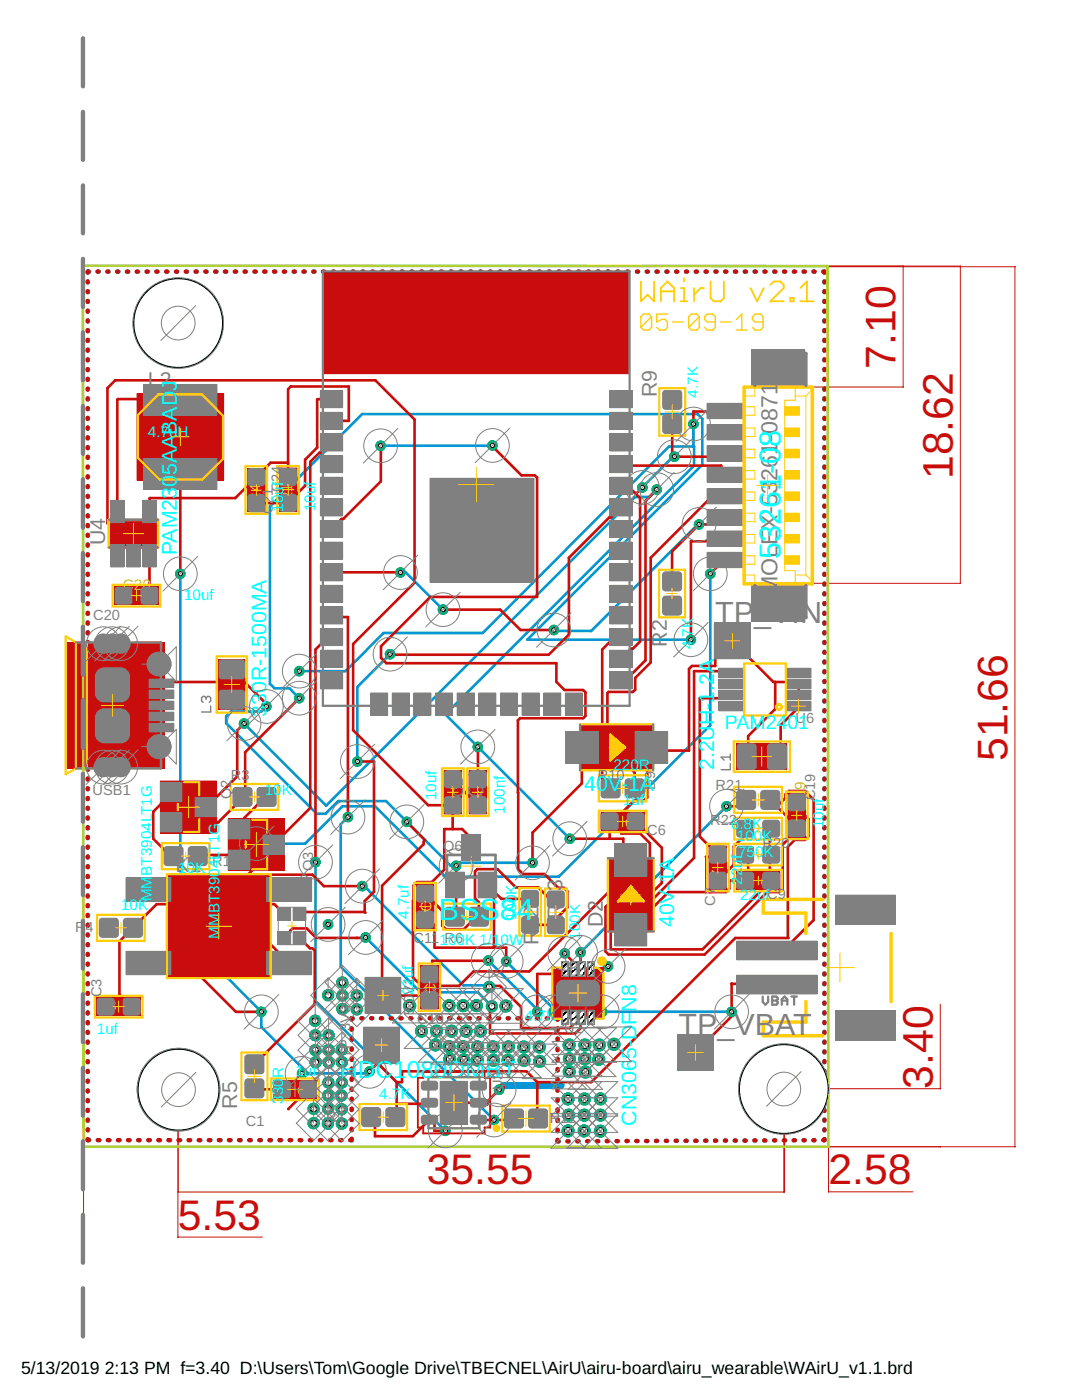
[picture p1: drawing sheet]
<svg xmlns="http://www.w3.org/2000/svg" width="216mm" height="279mm" viewBox="0 0 216 279" stroke-linecap="round" stroke-linejoin="round" font-family="sans-serif">
<defs><g id="words">
<g font-size="8.5" fill="#c90d0c">
<text x="178.7" y="73.6" transform="rotate(-90 178.7 73.6)">7.10</text>
<text x="190.1" y="95.6" transform="rotate(-90 190.1 95.6)">18.62</text>
<text x="201" y="151.9" transform="rotate(-90 201 151.9)">51.66</text>
<text x="186.1" y="217.3" transform="rotate(-90 186.1 217.3)">3.40</text>
<text x="85.1" y="236.4">35.55</text>
<text x="165.3" y="236.3">2.58</text>
<text x="35.5" y="245.4">5.53</text>
</g>
<g font-size="6.1" fill="#0ff">
<text x="155.8" y="111.6" transform="rotate(-90 155.8 111.6)">53261-08</text>
<text x="87.5" y="183.7">BS</text>
<text x="95.7" y="183.7">S</text>
<text x="99.7" y="183.7">84</text>
</g>
<g font-size="6.1" fill="#808080">
<text x="142.7" y="124.3">TP</text>
<text x="150.5" y="124.3">_VIN</text>
<text x="135.4" y="206.5">TP_VBAT</text>
</g>
<g font-size="4.9" fill="#0ff">
<text x="67.9" y="215.1">HDC1</text>
<text x="81.2" y="215.1">08</text>
<text x="86.6" y="215.1">0DM</text>
<text x="96.9" y="215.1">BT</text>
</g>
<g font-size="4.6" fill="#808080">
<text x="155.2" y="95.9" transform="rotate(-90 155.2 95.9)">261-0871</text>
<text x="155.2" y="118.8" transform="rotate(-90 155.2 118.8)">MOLEX-53</text>
</g>
<g font-size="4.3" fill="#808080">
<text x="29.5" y="77.3">L2</text>
<text x="131" y="79.2" transform="rotate(-90 131 79.2)">R9</text>
<text x="21" y="108.8" transform="rotate(-90 21 108.8)">U4</text>
<text x="133.1" y="129" transform="rotate(-90 133.1 129)">R2</text>
<text x="96.4" y="159.2" transform="rotate(-90 96.4 159.2)">C</text>
<text x="96.4" y="156.2" transform="rotate(-90 96.4 156.2)">4</text>
<text x="35" y="174.1">K1</text>
<text x="107.5" y="185.5" transform="rotate(-90 107.5 185.5)">12</text>
<text x="112.3" y="183.3" transform="rotate(-90 112.3 183.3)">R13</text>
<text x="120.3" y="185.1" transform="rotate(-90 120.3 185.1)">D2</text>
<text x="107.5" y="188.5" transform="rotate(-90 107.5 188.5)">R</text>
<text x="47.3" y="221.3" transform="rotate(-90 47.3 221.3)">R5</text>
</g>
<g font-size="4.3" fill="#0ff">
<text x="35.3" y="78" transform="rotate(-90 35.3 78)">J</text>
<text x="35.3" y="86.8" transform="rotate(-90 35.3 86.8)">BAD</text>
<text x="35.3" y="94.8" transform="rotate(-90 35.3 94.8)">5AA</text>
<text x="35.3" y="97.2" transform="rotate(-90 35.3 97.2)">0</text>
<text x="35.3" y="110.8" transform="rotate(-90 35.3 110.8)">PAM23</text>
<text x="53.2" y="143.1" transform="rotate(-90 53.2 143.1)">330R-1500MA</text>
<text x="142.5" y="153.7" transform="rotate(-90 142.5 153.7)">2.2UH-1.2A</text>
<text x="116.6" y="157.8">40</text>
<text x="121.3" y="157.8">V</text>
<text x="123.9" y="157.8">-</text>
<text x="125.3" y="157.8">1A</text>
<text x="134.5" y="177.7" transform="rotate(-90 134.5 177.7)">-1A</text>
<text x="134.5" y="185.1" transform="rotate(-90 134.5 185.1)">40V</text>
<text x="127" y="201.9" transform="rotate(-90 127 201.9)">N8</text>
<text x="127" y="224.6" transform="rotate(-90 127 224.6)">CN3065-DF</text>
</g>
<text font-size="3.9" fill="#0ff" x="144.6" y="145.4">PAM2401</text>
<g font-size="3.5">
<text x="4.2" y="274.2">5/13/2019</text>
<text x="20.9" y="274.2">2:13 PM f=3.40 D:\Users\Tom\Google Drive\TBECNEL\AirU\airu-board\airu_wearable\WAirU_v1.1.brd</text>
</g>
<g font-size="3" fill="#0ff">
<text x="139.3" y="79.4" transform="rotate(-90 139.3 79.4)">4.7K</text>
<text x="29.5" y="87.2">4.7uH</text>
<text x="56.5" y="98.7" transform="rotate(-90 56.5 98.7)">u</text>
<text x="56.5" y="102.1" transform="rotate(-90 56.5 102.1)">10Cf24</text>
<text x="62.9" y="102.1" transform="rotate(-90 62.9 102.1)">10uf</text>
<text x="36.7" y="119.7">10uf</text>
<text x="138.2" y="129.6" transform="rotate(-90 138.2 129.6)">4.7K</text>
<text x="122.4" y="153.7">220R</text>
<text x="52.8" y="158.6">10</text>
<text x="56.2" y="158.6">K</text>
<text x="87.1" y="159.7" transform="rotate(-90 87.1 159.7)">10uf</text>
<text x="124.3" y="160.7">1uf</text>
<text x="100.7" y="162.4" transform="rotate(-90 100.7 162.4)">100nf</text>
<text x="147" y="167.8">100K</text>
<text x="147.5" y="165.4">.8K</text>
<text x="164.4" y="165.3" transform="rotate(-90 164.4 165.3)">10uf</text>
<text x="43.8" y="170.2" transform="rotate(-90 43.8 170.2)">T1G</text>
<text x="147.3" y="171.1">75</text>
<text x="148.1" y="173.2" transform="rotate(-90 148.1 173.2)">u</text>
<text x="148.1" y="171.5" transform="rotate(-90 148.1 171.5)">f</text>
<text x="150.7" y="171.1">0</text>
<text x="152.4" y="171.1">K</text>
<text x="30.3" y="179.9" transform="rotate(-90 30.3 179.9)">MM</text>
<text x="30.3" y="174.8" transform="rotate(-90 30.3 174.8)">BT3904LT1G</text>
<text x="35.5" y="174.3">10K</text>
<text x="103.1" y="178.6" transform="rotate(-90 103.1 178.6)">K</text>
<text x="147.7" y="179.7">22uC9</text>
<text x="148.1" y="176.6" transform="rotate(-90 148.1 176.6)">2</text>
<text x="148.1" y="174.9" transform="rotate(-90 148.1 174.9)">2</text>
<text x="152.8" y="179.7">f</text>
<text x="24.2" y="181.6">10K</text>
<text x="43.8" y="184.8" transform="rotate(-90 43.8 184.8)">MB</text>
<text x="43.8" y="180.2" transform="rotate(-90 43.8 180.2)">T3904L</text>
<text x="81.6" y="183.4" transform="rotate(-90 81.6 183.4)">4.7uf</text>
<text x="103.1" y="183.6" transform="rotate(-90 103.1 183.6)">100</text>
<text x="43.8" y="187.4" transform="rotate(-90 43.8 187.4)">M</text>
<text x="89.4" y="188.7">00K 1/10W</text>
<text x="115.8" y="187.5" transform="rotate(-90 115.8 187.5)">100K</text>
<text x="82.4" y="197" transform="rotate(-90 82.4 197)">21uf</text>
<text x="82.4" y="198.7" transform="rotate(-90 82.4 198.7)">2</text>
<text x="104.7" y="203.8">4.7K</text>
<text x="19.4" y="206.3">1uf</text>
<text x="56.5" y="215.2" transform="rotate(-90 56.5 215.2)">R</text>
<text x="58.9" y="214.7">1uf</text>
<text x="56.5" y="220.3" transform="rotate(-90 56.5 220.3)">3</text>
<text x="56.5" y="218.6" transform="rotate(-90 56.5 218.6)">30</text>
<text x="75.7" y="219.4">4.7</text>
<text x="79.9" y="219.4">K</text>
</g>
<g font-size="3" fill="#c8c832">
<text x="52" y="99.9" transform="rotate(-90 52 99.9)">2</text>
<text x="52" y="98.2" transform="rotate(-90 52 98.2)">4</text>
<text x="58.3" y="98.2" transform="rotate(-90 58.3 98.2)">1</text>
<text x="52" y="102.1" transform="rotate(-90 52 102.1)">C</text>
<text x="58.3" y="102.1" transform="rotate(-90 58.3 102.1)">C2</text>
<text x="24.5" y="117.7">C20</text>
<text x="91.6" y="157.7" transform="rotate(-90 91.6 157.7)">C4</text>
<text x="160.7" y="161.6" transform="rotate(-90 160.7 161.6)">C1</text>
<text x="160.7" y="157.7" transform="rotate(-90 160.7 157.7)">9</text>
<text x="96.2" y="162.4" transform="rotate(-90 96.2 162.4)">C2</text>
<text x="124.7" y="165.2">C6</text>
<text x="144.1" y="177.5" transform="rotate(-90 144.1 177.5)">C7</text>
<text x="151.7" y="177">C9</text>
<text x="86.1" y="182" transform="rotate(-90 86.1 182)">C11</text>
<text x="87" y="196.1" transform="rotate(-90 87 196.1)">10</text>
<text x="19.4" y="201.8">C3</text>
<text x="87" y="198.3" transform="rotate(-90 87 198.3)">C</text>
<text x="59.3" y="218.7">C1</text>
</g>
<g font-size="2.9" fill="#808080">
<text x="54.5" y="102.6" transform="rotate(-90 54.5 102.6)">C21</text>
<text x="18.6" y="123.7">C20</text>
<text x="158.7" y="144.3">U6</text>
<text x="46" y="155.6">R3</text>
<text x="119.3" y="155.7">R10</text>
<text x="18.5" y="158.6">USB1</text>
<text x="46.1" y="159.5" transform="rotate(-90 46.1 159.5)">Q2</text>
<text x="92.4" y="159" transform="rotate(-90 92.4 159)">C2</text>
<text x="130.7" y="157.7" transform="rotate(-90 130.7 157.7)">D9</text>
<text x="142.8" y="157.6">R2</text>
<text x="146.5" y="157.6">1</text>
<text x="162.7" y="159.7" transform="rotate(-90 162.7 159.7)">C19</text>
<text x="129.1" y="166.7">C6</text>
<text x="141.7" y="164.6">R226</text>
<text x="42.4" y="172.9">R1</text>
<text x="62.5" y="173.9" transform="rotate(-90 62.5 173.9)">Q3</text>
<text x="88.4" y="169.8">Q6</text>
<text x="152.2" y="169.2">R</text>
<text x="154.3" y="169.2">20</text>
<text x="15" y="185.9">R</text>
<text x="17.1" y="185.9">4</text>
<text x="142.7" y="180.7" transform="rotate(-90 142.7 180.7)">C7</text>
<text x="82.5" y="188.3">C111R6</text>
<text x="20.3" y="199" transform="rotate(-90 20.3 199)">C3</text>
<text x="82.6" y="202.6" transform="rotate(-90 82.6 202.6)">5.0</text>
<text x="82.6" y="198.5" transform="rotate(-90 82.6 198.5)">V</text>
<text x="83.2" y="204.4">C10</text>
<text x="112.6" y="206.1">U2</text>
<text x="70" y="211.1" transform="rotate(-90 70 211.1)">TP_3V3</text>
<text x="100.3" y="217.6" transform="rotate(-90 100.3 217.6)">U3</text>
<text x="49.1" y="224.8">C1</text>
<text x="65.1" y="224">R7</text>
<text x="109.7" y="224.1">R11</text>
</g>
</g></defs>
<g fill="#808080" stroke="#808080" stroke-width=".2">
<circle cx="156.4" cy="217.3" r="9"/>
<circle cx="35.6" cy="217.5" r="8.3"/>
<circle cx="35.6" cy="64.5" r="9"/>
<circle cx="31.7" cy="132.5" r="2.39"/>
<circle cx="31.7" cy="149" r="2.39"/>
<circle cx="20.6" cy="128.5" r="1.91"/>
<circle cx="22.4" cy="128.5" r="1.91"/>
<circle cx="24.1" cy="128.5" r="1.91"/>
<circle cx="20.6" cy="153.1" r="1.91"/>
<circle cx="22.4" cy="153.1" r="1.91"/>
<circle cx="24.1" cy="153.1" r="1.91"/>
</g>
<g fill="none" stroke="#0696d7" stroke-width=".87">
<path d="M17.6 56.2v.2M17.6 58.1v.2M17.8 54.2h-.2v.2M19.5 54.2h.2M21.5 54.2h.2M23.4 54.2h.3M25.4 54.2h.2M27.3 54.2h.3M29.3 54.2h.2M31.3 54.2h.2M33.2 54.2h.2M35.2 54.2h.2"/>
<path d="M37.1 54.2h.3M39.1 54.2h.2M41 54.2h.3M43 54.2h.2M44.9 54.2h.3M46.9 54.2h.2M48.9 54.2h.2M50.8 54.2h.3M52.8 54.2h.2M54.7 54.2h.2M56.7 54.2h.2M58.6 54.2h.3"/>
<path d="M60.6 54.2h.2M62.5 54.2h.3M64.5 54.2h.2M66.5 54.2h.2M68.4 54.2h.2M70.4 54.2h.2M72.3 54.2h.3M74.3 54.2h.2M76.2 54.2h.3M78.2 54.2h.2M80.2 54.2h.2M82.1 54.2h.2"/>
<path d="M84.1 54.2h.2M86 54.2h.3M88 54.2h.2M89.9 54.2h.3M91.9 54.2h.2M93.9 54.2h.2M95.8 54.2h.2M97.7 54.2h.3M99.7 54.2h.2M101.7 54.2h.2M103.6 54.2h.2M105.6 54.2h.2"/>
<path d="M107.5 54.2h.3M109.5 54.2h.2M111.4 54.2h.3M113.4 54.2h.2M115.4 54.2h.2M117.3 54.2h.2M119.3 54.2h.2M121.2 54.2h.3M123.2 54.2h.2M125.1 54.2h.3M127.1 54.2h.2M129.1 54.2h.2"/>
<path d="M131 54.2h.2M133 54.2h.2M134.9 54.2h.2M136.9 54.2h.2M138.8 54.2h.3M140.8 54.2h.2M142.7 54.2h.3M144.7 54.2h.2M146.6 54.2h.3M148.6 54.2h.2M150.6 54.2h.2M152.5 54.2h.2"/>
<path d="M154.5 54.2h.2M156.4 54.2h.3M158.4 54.2h.2M160.3 54.2h.3M162.3 54.2h.2M164.3 54.2h.2v.2M164.5 56.2v.2M164.5 58.1v.2M17.6 60v.3M17.6 62v.2M17.6 63.9v.3M17.6 65.9v.2"/>
<path d="M17.6 67.8v.3M17.6 69.8v.2M17.6 71.7v.2M17.6 73.7v.2M17.6 75.6v.2M17.6 77.6v.2M17.6 79.5v.2M164.5 60v.3M164.5 62v.2M164.5 63.9v.3M164.5 65.9v.2M164.5 67.8v.3"/>
<path d="M164.5 69.8v.2M164.5 71.7v.2M164.5 73.7v.2M164.5 75.6v.2M164.5 77.6v.2M164.5 79.5v.2M17.6 81.4v.3M17.6 83.4v.2M17.6 85.3v.3M17.6 87.3v.2M17.6 89.2v.3M17.6 91.2v.2"/>
<path d="M17.6 93.1v.2M17.6 95.1v.2M17.6 97v.2M17.6 99v.2M164.5 81.4v.3M164.5 83.4v.2M164.5 85.3v.3M164.5 87.3v.2M164.5 89.2v.3M164.5 91.2v.2M164.5 93.1v.2M164.5 95.1v.2"/>
<path d="M164.5 97v.2M164.5 99v.2M17.6 100.9v.2M17.6 102.8v.3M17.6 104.8v.2M17.6 106.7v.3M17.6 108.7v.2M17.6 110.6v.2M17.6 112.6v.2M17.6 114.5v.2M17.6 116.5v.2M17.6 118.4v.2"/>
<path d="M164.5 100.9v.2M164.5 102.8v.3M164.5 104.8v.2M164.5 106.7v.3M164.5 108.7v.2M164.5 110.6v.2M164.5 112.6v.2M164.5 114.5v.2M164.5 116.5v.2M164.5 118.4v.2M17.6 120.4v.2M17.6 122.3v.2"/>
<path d="M17.6 124.2v.3M17.6 126.2v.2M17.6 128.1v.3M17.6 130.1v.2M17.6 132v.2M17.6 134v.2M17.6 135.9v.2M17.6 137.9v.2M17.6 139.8v.2M164.5 120.4v.2M164.5 122.3v.2M164.5 124.2v.3"/>
<path d="M164.5 126.2v.2M164.5 128.1v.3M164.5 130.1v.2M164.5 132v.2M164.5 134v.2M164.5 135.9v.2M164.5 137.9v.2M164.5 139.8v.2M17.6 141.8v.2M17.6 143.7v.2M17.6 145.6v.3M17.6 147.6v.2"/>
<path d="M17.6 149.5v.2M17.6 151.5v.2M17.6 153.4v.2M17.6 155.4v.2M17.6 157.3v.2M17.6 159.3v.2M164.5 141.7v.3M164.5 143.7v.2M164.5 145.6v.3M164.5 147.6v.2M164.5 149.5v.2M164.5 151.5v.2"/>
<path d="M164.5 153.4v.2M164.5 155.4v.2M164.5 157.3v.2M164.5 159.3v.2M17.6 161.2v.2M17.6 163.1v.3M17.6 165.1v.2M17.6 167v.3M17.6 169v.2M17.6 170.9v.2M17.6 172.9v.2M17.6 174.8v.2"/>
<path d="M17.6 176.8v.2M17.6 178.7v.2M164.5 161.2v.2M164.5 163.1v.3M164.5 165.1v.2M164.5 167v.2M164.5 169v.2M164.5 170.9v.2M164.5 172.9v.2M164.5 174.8v.2M164.5 176.8v.2M164.5 178.7v.2"/>
<path d="M17.6 180.6v.3M17.6 182.6v.2M17.6 184.5v.3M17.6 186.5v.2M17.6 188.4v.2M17.6 190.4v.2M17.6 192.3v.2M17.6 194.3v.2M17.6 196.2v.2M17.6 198.2v.2M164.5 180.6v.3M164.5 182.6v.2"/>
<path d="M164.5 184.5v.3M164.5 186.5v.2M164.5 188.4v.2M164.5 190.4v.2M164.5 192.3v.2M164.5 194.3v.2M164.5 196.2v.2M164.5 198.1v.3M17.6 200.1v.2M17.6 202v.3M17.6 204v.2M17.6 205.9v.2"/>
<path d="M17.6 207.9v.2M17.6 209.8v.2M17.6 211.8v.2M17.6 213.7v.2M17.6 215.7v.2M17.6 217.6v.2M17.6 219.5v.3M70.2 205.2v.3M70.2 207.2v.3M70.2 209.2v.3M70.2 211.2v.3M70.2 213.3v.2"/>
<path d="M70.2 215.2v.3M70.2 217.3v.2M70.2 219.3v.2M70.4 203.2h-.2v.3M72.2 203.2h.2M74.1 203.2h.2M76.1 203.2h.2M78 203.2h.2M80 203.2h.2M81.9 203.2h.2M83.9 203.2h.2M85.8 203.2h.2"/>
<path d="M87.7 203.2h.3M89.7 203.2h.2M91.6 203.2h.3M93.6 203.2h.2M95.5 203.2h.3M97.5 203.2h.2M99.4 203.2h.3M101.4 203.2h.2M103.3 203.2h.2M105.3 203.2h.2M107.2 203.2h.2M109.2 203.2h.2"/>
<path d="M111.1 203.2h.2v.3M111.3 205.3v.2M111.3 207.3v.3M111.3 209.3v.3M111.3 211.3v.3M111.3 213.3v.3M111.3 215.3v.3M111.3 217.4v.3M111.3 219.4v.3M164.5 200.1v.2M164.5 202v.3M164.5 204v.2"/>
<path d="M164.5 205.9v.2M164.5 207.9v.2M164.5 209.8v.2M164.5 211.8v.2M164.5 213.7v.2M164.5 215.7v.2M164.5 217.6v.2M164.5 219.5v.3M17.6 221.5v.2M17.6 223.4v.3M17.6 225.4v.2M17.6 227.3v.2h.2"/>
<path d="M19.6 227.5h.3M21.6 227.5h.3M23.6 227.5h.3M25.6 227.5h.3M27.6 227.5h.3M29.7 227.5h.2M31.7 227.5h.3M33.7 227.5h.3M35.7 227.5h.3M37.7 227.5h.3M39.7 227.5h.3M41.7 227.5h.3"/>
<path d="M43.8 227.5h.2M45.8 227.5h.3M47.8 227.5h.3M49.8 227.5h.3M51.8 227.5h.3M53.8 227.5h.3M55.8 227.5h.3M57.8 227.5h.3M59.9 227.5h.3M61.9 227.5h.3M63.9 227.5h.3M65.9 227.5h.3"/>
<path d="M67.9 227.5h.3M70.2 227.3v.2h-.3M70.2 221.3v.2M70.2 223.3v.2M70.2 225.3v.3M111.3 227.5v.3h.2M111.3 221.4v.3M111.3 223.4v.3M111.3 225.5v.3M113.3 227.8h.2M115.5 227.8h-.2M117.2 227.8h.2"/>
<path d="M119.2 227.8h.2M121.1 227.7h.2M123.1 227.7h.2M125.1 227.7h.2M127 227.7h.2M129 227.7h.2M130.9 227.7h.2M132.9 227.7h.2M134.9 227.7h.2M136.8 227.7h.2M138.8 227.7h.2M140.7 227.6h.3"/>
<path d="M142.7 227.6h.2M144.7 227.6h.2M146.6 227.6h.2M148.6 227.6h.2M150.5 227.6h.3M152.5 227.6h.2M154.5 227.6h.2M156.4 227.6h.2M158.6 227.6h-.2M160.3 227.6h.3M162.3 227.6h.2M164.5 221.5v.2"/>
<path d="M164.5 223.4v.2M164.5 225.4v.2M164.5 227.3v.2h-.2"/>
</g>
<g fill="none" stroke="#0696d7" stroke-width=".53">
<path d="M98.3 88.9l-22.4 .1M131 97.7l-1.4 1.5h-2.9l-61.6 61.6-16.4-16.4M134.6 91.1h-.3l-6.1 6.2M138.4 84.6v4.5h-4.9l-37.2 37.2h-19.8l-7.6 7.6h-9.2M138.5 89.1v3.8l-49.6 49.7 24.8 24.8M36 114.5v71.2l16.2 16.2v3.1l9.2 9.2M79.9 114.3h1.1l7.4 7.4M139.5 104.7h-.3l-21.2 21.2h-7.3l-.2-.2M141.7 114.5v30.2l-30.2 30.2h-22.6l-14.1-14h-6.5l-7.4 7.5h-9.7M77.8 130.6l-6.5 6.5v14.9M137.9 127.7h.1M137.9 127.7h-32.7l34.9-34.9v-9.2l-.9-1h-66.9l-18.5 18.5v35.4l1 .9h2.9l2 1.9"/>
<path d="M53.1 141l-1 1h-6l-1 1v1.3l18.1 18.1h1.7l2.6-2.5h9.5l12.9 12.9h1.1l.6-.6h14.7M62.9 172.1v27.7l26 25.9M69.4 163.1l-1.4 1.4v28.4l30.6 30.6M72.3 176.8h.4l19.8 19.9h4.8l.3 .3M145 160.9l-29.2 29.2M73 187.1l10.9 11h11.5l2.7 2.7M97.4 191.7l9.8 9.8v.4M101 191.9l9.4 9.4v.6l35.6 .1M73.7 213.8l-.4 .4h-13M111.9 216.5l.1 .1"/>
</g>
<path d="M112 216.6h-11.5l-.9 .9" fill="none" stroke="#0696d7" stroke-width="1.4"/>
<circle cx="31.7" cy="132.5" r="2.22" fill="#0dab76" stroke="#0dab76" stroke-width=".2"/>
<circle cx="31.7" cy="132.5" r="1.35" fill="#fff" stroke="#000" stroke-width=".2"/>
<circle cx="31.7" cy="149" r="2.22" fill="#0dab76" stroke="#0dab76" stroke-width=".2"/>
<circle cx="31.7" cy="149" r="1.35" fill="#fff" stroke="#000" stroke-width=".2"/>
<circle cx="20.6" cy="128.5" r="1.74" fill="#0dab76" stroke="#0dab76" stroke-width=".2"/>
<circle cx="20.6" cy="128.5" r=".87" fill="#fff" stroke="#000" stroke-width=".2"/>
<circle cx="22.4" cy="128.5" r="1.74" fill="#0dab76" stroke="#0dab76" stroke-width=".2"/>
<circle cx="22.4" cy="128.5" r=".87" fill="#fff" stroke="#000" stroke-width=".2"/>
<circle cx="24.1" cy="128.5" r="1.74" fill="#0dab76" stroke="#0dab76" stroke-width=".2"/>
<circle cx="24.1" cy="128.5" r=".87" fill="#fff" stroke="#000" stroke-width=".2"/>
<circle cx="20.6" cy="153.1" r="1.74" fill="#0dab76" stroke="#0dab76" stroke-width=".2"/>
<circle cx="20.6" cy="153.1" r=".87" fill="#fff" stroke="#000" stroke-width=".2"/>
<circle cx="22.4" cy="153.1" r="1.74" fill="#0dab76" stroke="#0dab76" stroke-width=".2"/>
<circle cx="22.4" cy="153.1" r=".87" fill="#fff" stroke="#000" stroke-width=".2"/>
<circle cx="24.1" cy="153.1" r="1.74" fill="#0dab76" stroke="#0dab76" stroke-width=".2"/>
<circle cx="24.1" cy="153.1" r=".87" fill="#fff" stroke="#000" stroke-width=".2"/>
<circle cx="99.6" cy="217.5" r=".95" fill="#0dab76" stroke="#0dab76" stroke-width=".2"/>
<circle cx="99.6" cy="217.5" r=".42" fill="#fff" stroke="#000" stroke-width=".2"/>
<circle cx="65.5" cy="184.5" r=".95" fill="#0dab76" stroke="#0dab76" stroke-width=".2"/>
<circle cx="65.5" cy="184.5" r=".42" fill="#fff" stroke="#000" stroke-width=".2"/>
<circle cx="112.7" cy="190.3" r=".95" fill="#0dab76" stroke="#0dab76" stroke-width=".2"/>
<circle cx="112.7" cy="190.3" r=".42" fill="#fff" stroke="#000" stroke-width=".2"/>
<circle cx="121.3" cy="192.9" r=".95" fill="#0dab76" stroke="#0dab76" stroke-width=".2"/>
<circle cx="121.3" cy="192.9" r=".42" fill="#fff" stroke="#000" stroke-width=".2"/>
<circle cx="60.3" cy="214.2" r=".95" fill="#0dab76" stroke="#0dab76" stroke-width=".2"/>
<circle cx="60.3" cy="214.2" r=".42" fill="#fff" stroke="#000" stroke-width=".2"/>
<circle cx="73.7" cy="213.8" r=".95" fill="#0dab76" stroke="#0dab76" stroke-width=".2"/>
<circle cx="73.7" cy="213.8" r=".42" fill="#fff" stroke="#000" stroke-width=".2"/>
<circle cx="52.2" cy="201.9" r=".95" fill="#0dab76" stroke="#0dab76" stroke-width=".2"/>
<circle cx="52.2" cy="201.9" r=".42" fill="#fff" stroke="#000" stroke-width=".2"/>
<circle cx="36" cy="114.5" r=".95" fill="#0dab76" stroke="#0dab76" stroke-width=".2"/>
<circle cx="36" cy="114.5" r=".42" fill="#fff" stroke="#000" stroke-width=".2"/>
<circle cx="48.7" cy="144.4" r=".95" fill="#0dab76" stroke="#0dab76" stroke-width=".2"/>
<circle cx="48.7" cy="144.4" r=".42" fill="#fff" stroke="#000" stroke-width=".2"/>
<circle cx="131" cy="97.7" r=".95" fill="#0dab76" stroke="#0dab76" stroke-width=".2"/>
<circle cx="131" cy="97.7" r=".42" fill="#fff" stroke="#000" stroke-width=".2"/>
<circle cx="51.2" cy="168.4" r=".95" fill="#0dab76" stroke="#0dab76" stroke-width=".2"/>
<circle cx="51.2" cy="168.4" r=".42" fill="#fff" stroke="#000" stroke-width=".2"/>
<circle cx="141.7" cy="114.5" r=".95" fill="#0dab76" stroke="#0dab76" stroke-width=".2"/>
<circle cx="141.7" cy="114.5" r=".42" fill="#fff" stroke="#000" stroke-width=".2"/>
<circle cx="137.9" cy="127.7" r=".95" fill="#0dab76" stroke="#0dab76" stroke-width=".2"/>
<circle cx="137.9" cy="127.7" r=".42" fill="#fff" stroke="#000" stroke-width=".2"/>
<circle cx="59.7" cy="139.3" r=".95" fill="#0dab76" stroke="#0dab76" stroke-width=".2"/>
<circle cx="59.7" cy="139.3" r=".42" fill="#fff" stroke="#000" stroke-width=".2"/>
<circle cx="69.4" cy="163.1" r=".95" fill="#0dab76" stroke="#0dab76" stroke-width=".2"/>
<circle cx="69.4" cy="163.1" r=".42" fill="#fff" stroke="#000" stroke-width=".2"/>
<circle cx="98.6" cy="223.5" r=".95" fill="#0dab76" stroke="#0dab76" stroke-width=".2"/>
<circle cx="98.6" cy="223.5" r=".42" fill="#fff" stroke="#000" stroke-width=".2"/>
<circle cx="62.9" cy="172.1" r=".95" fill="#0dab76" stroke="#0dab76" stroke-width=".2"/>
<circle cx="62.9" cy="172.1" r=".42" fill="#fff" stroke="#000" stroke-width=".2"/>
<circle cx="88.9" cy="225.7" r=".95" fill="#0dab76" stroke="#0dab76" stroke-width=".2"/>
<circle cx="88.9" cy="225.7" r=".42" fill="#fff" stroke="#000" stroke-width=".2"/>
<circle cx="95.3" cy="149.1" r=".95" fill="#0dab76" stroke="#0dab76" stroke-width=".2"/>
<circle cx="95.3" cy="149.1" r=".42" fill="#fff" stroke="#000" stroke-width=".2"/>
<circle cx="113.7" cy="167.4" r=".95" fill="#0dab76" stroke="#0dab76" stroke-width=".2"/>
<circle cx="113.7" cy="167.4" r=".42" fill="#fff" stroke="#000" stroke-width=".2"/>
<circle cx="59.7" cy="133.9" r=".95" fill="#0dab76" stroke="#0dab76" stroke-width=".2"/>
<circle cx="59.7" cy="133.9" r=".42" fill="#fff" stroke="#000" stroke-width=".2"/>
<circle cx="138.4" cy="84.6" r=".95" fill="#0dab76" stroke="#0dab76" stroke-width=".2"/>
<circle cx="138.4" cy="84.6" r=".42" fill="#fff" stroke="#000" stroke-width=".2"/>
<circle cx="91" cy="172.8" r=".95" fill="#0dab76" stroke="#0dab76" stroke-width=".2"/>
<circle cx="91" cy="172.8" r=".42" fill="#fff" stroke="#000" stroke-width=".2"/>
<circle cx="106.3" cy="172.2" r=".95" fill="#0dab76" stroke="#0dab76" stroke-width=".2"/>
<circle cx="106.3" cy="172.2" r=".42" fill="#fff" stroke="#000" stroke-width=".2"/>
<circle cx="53.1" cy="141" r=".95" fill="#0dab76" stroke="#0dab76" stroke-width=".2"/>
<circle cx="53.1" cy="141" r=".42" fill="#fff" stroke="#000" stroke-width=".2"/>
<circle cx="81.2" cy="164" r=".95" fill="#0dab76" stroke="#0dab76" stroke-width=".2"/>
<circle cx="81.2" cy="164" r=".42" fill="#fff" stroke="#000" stroke-width=".2"/>
<circle cx="139.5" cy="104.7" r=".95" fill="#0dab76" stroke="#0dab76" stroke-width=".2"/>
<circle cx="139.5" cy="104.7" r=".42" fill="#fff" stroke="#000" stroke-width=".2"/>
<circle cx="110.5" cy="125.7" r=".95" fill="#0dab76" stroke="#0dab76" stroke-width=".2"/>
<circle cx="110.5" cy="125.7" r=".42" fill="#fff" stroke="#000" stroke-width=".2"/>
<circle cx="88.4" cy="121.7" r=".95" fill="#0dab76" stroke="#0dab76" stroke-width=".2"/>
<circle cx="88.4" cy="121.7" r=".42" fill="#fff" stroke="#000" stroke-width=".2"/>
<circle cx="79.9" cy="114.3" r=".95" fill="#0dab76" stroke="#0dab76" stroke-width=".2"/>
<circle cx="79.9" cy="114.3" r=".42" fill="#fff" stroke="#000" stroke-width=".2"/>
<circle cx="134.6" cy="91.1" r=".95" fill="#0dab76" stroke="#0dab76" stroke-width=".2"/>
<circle cx="134.6" cy="91.1" r=".42" fill="#fff" stroke="#000" stroke-width=".2"/>
<circle cx="128.2" cy="97.3" r=".95" fill="#0dab76" stroke="#0dab76" stroke-width=".2"/>
<circle cx="128.2" cy="97.3" r=".42" fill="#fff" stroke="#000" stroke-width=".2"/>
<circle cx="110.4" cy="201.9" r=".95" fill="#0dab76" stroke="#0dab76" stroke-width=".2"/>
<circle cx="110.4" cy="201.9" r=".42" fill="#fff" stroke="#000" stroke-width=".2"/>
<circle cx="120.2" cy="201.9" r=".95" fill="#0dab76" stroke="#0dab76" stroke-width=".2"/>
<circle cx="120.2" cy="201.9" r=".42" fill="#fff" stroke="#000" stroke-width=".2"/>
<circle cx="101" cy="191.9" r=".95" fill="#0dab76" stroke="#0dab76" stroke-width=".2"/>
<circle cx="101" cy="191.9" r=".42" fill="#fff" stroke="#000" stroke-width=".2"/>
<circle cx="146" cy="201.9" r=".95" fill="#0dab76" stroke="#0dab76" stroke-width=".2"/>
<circle cx="146" cy="201.9" r=".42" fill="#fff" stroke="#000" stroke-width=".2"/>
<circle cx="107.2" cy="201.9" r=".95" fill="#0dab76" stroke="#0dab76" stroke-width=".2"/>
<circle cx="107.2" cy="201.9" r=".42" fill="#fff" stroke="#000" stroke-width=".2"/>
<circle cx="97.4" cy="191.7" r=".95" fill="#0dab76" stroke="#0dab76" stroke-width=".2"/>
<circle cx="97.4" cy="191.7" r=".42" fill="#fff" stroke="#000" stroke-width=".2"/>
<circle cx="115.8" cy="190.1" r=".95" fill="#0dab76" stroke="#0dab76" stroke-width=".2"/>
<circle cx="115.8" cy="190.1" r=".42" fill="#fff" stroke="#000" stroke-width=".2"/>
<circle cx="145" cy="160.9" r=".95" fill="#0dab76" stroke="#0dab76" stroke-width=".2"/>
<circle cx="145" cy="160.9" r=".42" fill="#fff" stroke="#000" stroke-width=".2"/>
<circle cx="62.6" cy="221.3" r="1.12" fill="#0dab76" stroke="#0dab76" stroke-width=".2"/>
<circle cx="62.6" cy="221.3" r=".59" fill="#fff" stroke="#000" stroke-width=".2"/>
<circle cx="62.6" cy="224.2" r="1.12" fill="#0dab76" stroke="#0dab76" stroke-width=".2"/>
<circle cx="62.6" cy="224.2" r=".59" fill="#fff" stroke="#000" stroke-width=".2"/>
<circle cx="62.9" cy="206.6" r="1.12" fill="#0dab76" stroke="#0dab76" stroke-width=".2"/>
<circle cx="62.9" cy="206.6" r=".59" fill="#fff" stroke="#000" stroke-width=".2"/>
<circle cx="62.9" cy="203.7" r="1.12" fill="#0dab76" stroke="#0dab76" stroke-width=".2"/>
<circle cx="62.9" cy="203.7" r=".59" fill="#fff" stroke="#000" stroke-width=".2"/>
<circle cx="62.9" cy="209.6" r="1.12" fill="#0dab76" stroke="#0dab76" stroke-width=".2"/>
<circle cx="62.9" cy="209.6" r=".59" fill="#fff" stroke="#000" stroke-width=".2"/>
<circle cx="63" cy="212" r="1.12" fill="#0dab76" stroke="#0dab76" stroke-width=".2"/>
<circle cx="63" cy="212" r=".59" fill="#fff" stroke="#000" stroke-width=".2"/>
<circle cx="65.5" cy="218.6" r="1.12" fill="#0dab76" stroke="#0dab76" stroke-width=".2"/>
<circle cx="65.5" cy="218.6" r=".59" fill="#fff" stroke="#000" stroke-width=".2"/>
<circle cx="65.5" cy="221.2" r="1.12" fill="#0dab76" stroke="#0dab76" stroke-width=".2"/>
<circle cx="65.5" cy="221.2" r=".59" fill="#fff" stroke="#000" stroke-width=".2"/>
<circle cx="65.5" cy="216" r="1.12" fill="#0dab76" stroke="#0dab76" stroke-width=".2"/>
<circle cx="65.5" cy="216" r=".59" fill="#fff" stroke="#000" stroke-width=".2"/>
<circle cx="68.1" cy="218.6" r="1.12" fill="#0dab76" stroke="#0dab76" stroke-width=".2"/>
<circle cx="68.1" cy="218.6" r=".59" fill="#fff" stroke="#000" stroke-width=".2"/>
<circle cx="68.2" cy="216" r="1.12" fill="#0dab76" stroke="#0dab76" stroke-width=".2"/>
<circle cx="68.2" cy="216" r=".59" fill="#fff" stroke="#000" stroke-width=".2"/>
<circle cx="68.2" cy="212" r="1.12" fill="#0dab76" stroke="#0dab76" stroke-width=".2"/>
<circle cx="68.2" cy="212" r=".59" fill="#fff" stroke="#000" stroke-width=".2"/>
<circle cx="65.6" cy="212.1" r="1.12" fill="#0dab76" stroke="#0dab76" stroke-width=".2"/>
<circle cx="65.6" cy="212.1" r=".59" fill="#fff" stroke="#000" stroke-width=".2"/>
<circle cx="65.6" cy="209.5" r="1.12" fill="#0dab76" stroke="#0dab76" stroke-width=".2"/>
<circle cx="65.6" cy="209.5" r=".59" fill="#fff" stroke="#000" stroke-width=".2"/>
<circle cx="65.6" cy="206.6" r="1.12" fill="#0dab76" stroke="#0dab76" stroke-width=".2"/>
<circle cx="65.6" cy="206.6" r=".59" fill="#fff" stroke="#000" stroke-width=".2"/>
<circle cx="68.2" cy="209.5" r="1.12" fill="#0dab76" stroke="#0dab76" stroke-width=".2"/>
<circle cx="68.2" cy="209.5" r=".59" fill="#fff" stroke="#000" stroke-width=".2"/>
<circle cx="68.3" cy="201.4" r="1.12" fill="#0dab76" stroke="#0dab76" stroke-width=".2"/>
<circle cx="68.3" cy="201.4" r=".59" fill="#fff" stroke="#000" stroke-width=".2"/>
<circle cx="71.2" cy="201.4" r="1.12" fill="#0dab76" stroke="#0dab76" stroke-width=".2"/>
<circle cx="71.2" cy="201.4" r=".59" fill="#fff" stroke="#000" stroke-width=".2"/>
<circle cx="65.4" cy="224.2" r="1.12" fill="#0dab76" stroke="#0dab76" stroke-width=".2"/>
<circle cx="65.4" cy="224.2" r=".59" fill="#fff" stroke="#000" stroke-width=".2"/>
<circle cx="68.2" cy="221.4" r="1.12" fill="#0dab76" stroke="#0dab76" stroke-width=".2"/>
<circle cx="68.2" cy="221.4" r=".59" fill="#fff" stroke="#000" stroke-width=".2"/>
<circle cx="68.2" cy="224.2" r="1.12" fill="#0dab76" stroke="#0dab76" stroke-width=".2"/>
<circle cx="68.2" cy="224.2" r=".59" fill="#fff" stroke="#000" stroke-width=".2"/>
<circle cx="89.7" cy="211.4" r="1.21" fill="#0dab76" stroke="#0dab76" stroke-width=".2"/>
<circle cx="89.7" cy="211.4" r=".68" fill="#fff" stroke="#000" stroke-width=".2"/>
<circle cx="92.5" cy="211.5" r="1.21" fill="#0dab76" stroke="#0dab76" stroke-width=".2"/>
<circle cx="92.5" cy="211.5" r=".68" fill="#fff" stroke="#000" stroke-width=".2"/>
<circle cx="95.2" cy="211.6" r="1.21" fill="#0dab76" stroke="#0dab76" stroke-width=".2"/>
<circle cx="95.2" cy="211.6" r=".68" fill="#fff" stroke="#000" stroke-width=".2"/>
<circle cx="98.4" cy="211.6" r="1.21" fill="#0dab76" stroke="#0dab76" stroke-width=".2"/>
<circle cx="98.4" cy="211.6" r=".68" fill="#fff" stroke="#000" stroke-width=".2"/>
<circle cx="101.4" cy="211.6" r="1.21" fill="#0dab76" stroke="#0dab76" stroke-width=".2"/>
<circle cx="101.4" cy="211.6" r=".68" fill="#fff" stroke="#000" stroke-width=".2"/>
<circle cx="104.6" cy="211.6" r="1.21" fill="#0dab76" stroke="#0dab76" stroke-width=".2"/>
<circle cx="104.6" cy="211.6" r=".68" fill="#fff" stroke="#000" stroke-width=".2"/>
<circle cx="107.7" cy="211.8" r="1.21" fill="#0dab76" stroke="#0dab76" stroke-width=".2"/>
<circle cx="107.7" cy="211.8" r=".68" fill="#fff" stroke="#000" stroke-width=".2"/>
<circle cx="113.3" cy="225.7" r="1.21" fill="#0dab76" stroke="#0dab76" stroke-width=".2"/>
<circle cx="113.3" cy="225.7" r=".68" fill="#fff" stroke="#000" stroke-width=".2"/>
<circle cx="113.5" cy="222.5" r="1.21" fill="#0dab76" stroke="#0dab76" stroke-width=".2"/>
<circle cx="113.5" cy="222.5" r=".68" fill="#fff" stroke="#000" stroke-width=".2"/>
<circle cx="113.3" cy="219.3" r="1.21" fill="#0dab76" stroke="#0dab76" stroke-width=".2"/>
<circle cx="113.3" cy="219.3" r=".68" fill="#fff" stroke="#000" stroke-width=".2"/>
<circle cx="113.6" cy="213.9" r="1.21" fill="#0dab76" stroke="#0dab76" stroke-width=".2"/>
<circle cx="113.6" cy="213.9" r=".68" fill="#fff" stroke="#000" stroke-width=".2"/>
<circle cx="116.7" cy="208.6" r="1.21" fill="#0dab76" stroke="#0dab76" stroke-width=".2"/>
<circle cx="116.7" cy="208.6" r=".68" fill="#fff" stroke="#000" stroke-width=".2"/>
<circle cx="113.6" cy="208.6" r="1.21" fill="#0dab76" stroke="#0dab76" stroke-width=".2"/>
<circle cx="113.6" cy="208.6" r=".68" fill="#fff" stroke="#000" stroke-width=".2"/>
<circle cx="113.6" cy="211.3" r="1.21" fill="#0dab76" stroke="#0dab76" stroke-width=".2"/>
<circle cx="113.6" cy="211.3" r=".68" fill="#fff" stroke="#000" stroke-width=".2"/>
<circle cx="107.6" cy="209" r="1.21" fill="#0dab76" stroke="#0dab76" stroke-width=".2"/>
<circle cx="107.6" cy="209" r=".68" fill="#fff" stroke="#000" stroke-width=".2"/>
<circle cx="104.5" cy="209" r="1.21" fill="#0dab76" stroke="#0dab76" stroke-width=".2"/>
<circle cx="104.5" cy="209" r=".68" fill="#fff" stroke="#000" stroke-width=".2"/>
<circle cx="101.5" cy="208.9" r="1.21" fill="#0dab76" stroke="#0dab76" stroke-width=".2"/>
<circle cx="101.5" cy="208.9" r=".68" fill="#fff" stroke="#000" stroke-width=".2"/>
<circle cx="98.4" cy="208.9" r="1.21" fill="#0dab76" stroke="#0dab76" stroke-width=".2"/>
<circle cx="98.4" cy="208.9" r=".68" fill="#fff" stroke="#000" stroke-width=".2"/>
<circle cx="95.3" cy="208.9" r="1.21" fill="#0dab76" stroke="#0dab76" stroke-width=".2"/>
<circle cx="95.3" cy="208.9" r=".68" fill="#fff" stroke="#000" stroke-width=".2"/>
<circle cx="84.1" cy="205.8" r="1.21" fill="#0dab76" stroke="#0dab76" stroke-width=".2"/>
<circle cx="84.1" cy="205.8" r=".68" fill="#fff" stroke="#000" stroke-width=".2"/>
<circle cx="92.4" cy="208.9" r="1.21" fill="#0dab76" stroke="#0dab76" stroke-width=".2"/>
<circle cx="92.4" cy="208.9" r=".68" fill="#fff" stroke="#000" stroke-width=".2"/>
<circle cx="89.6" cy="208.9" r="1.21" fill="#0dab76" stroke="#0dab76" stroke-width=".2"/>
<circle cx="89.6" cy="208.9" r=".68" fill="#fff" stroke="#000" stroke-width=".2"/>
<circle cx="86.9" cy="208.5" r="1.21" fill="#0dab76" stroke="#0dab76" stroke-width=".2"/>
<circle cx="86.9" cy="208.5" r=".68" fill="#fff" stroke="#000" stroke-width=".2"/>
<circle cx="81.7" cy="200.7" r="1.21" fill="#0dab76" stroke="#0dab76" stroke-width=".2"/>
<circle cx="81.7" cy="200.7" r=".68" fill="#fff" stroke="#000" stroke-width=".2"/>
<circle cx="89.6" cy="200.7" r="1.21" fill="#0dab76" stroke="#0dab76" stroke-width=".2"/>
<circle cx="89.6" cy="200.7" r=".68" fill="#fff" stroke="#000" stroke-width=".2"/>
<circle cx="92.4" cy="200.7" r="1.21" fill="#0dab76" stroke="#0dab76" stroke-width=".2"/>
<circle cx="92.4" cy="200.7" r=".68" fill="#fff" stroke="#000" stroke-width=".2"/>
<circle cx="100.9" cy="200.8" r="1.21" fill="#0dab76" stroke="#0dab76" stroke-width=".2"/>
<circle cx="100.9" cy="200.8" r=".68" fill="#fff" stroke="#000" stroke-width=".2"/>
<circle cx="95.1" cy="200.7" r="1.21" fill="#0dab76" stroke="#0dab76" stroke-width=".2"/>
<circle cx="95.1" cy="200.7" r=".68" fill="#fff" stroke="#000" stroke-width=".2"/>
<circle cx="87.1" cy="205.8" r="1.21" fill="#0dab76" stroke="#0dab76" stroke-width=".2"/>
<circle cx="87.1" cy="205.8" r=".68" fill="#fff" stroke="#000" stroke-width=".2"/>
<circle cx="90.1" cy="205.8" r="1.21" fill="#0dab76" stroke="#0dab76" stroke-width=".2"/>
<circle cx="90.1" cy="205.8" r=".68" fill="#fff" stroke="#000" stroke-width=".2"/>
<circle cx="93" cy="205.8" r="1.21" fill="#0dab76" stroke="#0dab76" stroke-width=".2"/>
<circle cx="93" cy="205.8" r=".68" fill="#fff" stroke="#000" stroke-width=".2"/>
<circle cx="95.9" cy="205.8" r="1.21" fill="#0dab76" stroke="#0dab76" stroke-width=".2"/>
<circle cx="95.9" cy="205.8" r=".68" fill="#fff" stroke="#000" stroke-width=".2"/>
<circle cx="116.6" cy="225.7" r="1.21" fill="#0dab76" stroke="#0dab76" stroke-width=".2"/>
<circle cx="116.6" cy="225.7" r=".68" fill="#fff" stroke="#000" stroke-width=".2"/>
<circle cx="116.6" cy="222.5" r="1.21" fill="#0dab76" stroke="#0dab76" stroke-width=".2"/>
<circle cx="116.6" cy="222.5" r=".68" fill="#fff" stroke="#000" stroke-width=".2"/>
<circle cx="116.6" cy="219.3" r="1.21" fill="#0dab76" stroke="#0dab76" stroke-width=".2"/>
<circle cx="116.6" cy="219.3" r=".68" fill="#fff" stroke="#000" stroke-width=".2"/>
<circle cx="116.8" cy="214" r="1.21" fill="#0dab76" stroke="#0dab76" stroke-width=".2"/>
<circle cx="116.8" cy="214" r=".68" fill="#fff" stroke="#000" stroke-width=".2"/>
<circle cx="116.7" cy="211.3" r="1.21" fill="#0dab76" stroke="#0dab76" stroke-width=".2"/>
<circle cx="116.7" cy="211.3" r=".68" fill="#fff" stroke="#000" stroke-width=".2"/>
<circle cx="71.2" cy="198.7" r="1.12" fill="#0dab76" stroke="#0dab76" stroke-width=".2"/>
<circle cx="71.2" cy="198.7" r=".59" fill="#fff" stroke="#000" stroke-width=".2"/>
<circle cx="68.3" cy="196.1" r="1.12" fill="#0dab76" stroke="#0dab76" stroke-width=".2"/>
<circle cx="68.3" cy="196.1" r=".59" fill="#fff" stroke="#000" stroke-width=".2"/>
<circle cx="68.3" cy="198.7" r="1.12" fill="#0dab76" stroke="#0dab76" stroke-width=".2"/>
<circle cx="68.3" cy="198.7" r=".59" fill="#fff" stroke="#000" stroke-width=".2"/>
<circle cx="65.5" cy="198.6" r="1.12" fill="#0dab76" stroke="#0dab76" stroke-width=".2"/>
<circle cx="65.5" cy="198.6" r=".59" fill="#fff" stroke="#000" stroke-width=".2"/>
<circle cx="119.5" cy="211.4" r="1.21" fill="#0dab76" stroke="#0dab76" stroke-width=".2"/>
<circle cx="119.5" cy="211.4" r=".68" fill="#fff" stroke="#000" stroke-width=".2"/>
<circle cx="119.6" cy="208.6" r="1.21" fill="#0dab76" stroke="#0dab76" stroke-width=".2"/>
<circle cx="119.6" cy="208.6" r=".68" fill="#fff" stroke="#000" stroke-width=".2"/>
<circle cx="122.5" cy="208.4" r="1.21" fill="#0dab76" stroke="#0dab76" stroke-width=".2"/>
<circle cx="122.5" cy="208.4" r=".68" fill="#fff" stroke="#000" stroke-width=".2"/>
<circle cx="119.8" cy="219.3" r="1.21" fill="#0dab76" stroke="#0dab76" stroke-width=".2"/>
<circle cx="119.8" cy="219.3" r=".68" fill="#fff" stroke="#000" stroke-width=".2"/>
<circle cx="119.8" cy="222.5" r="1.21" fill="#0dab76" stroke="#0dab76" stroke-width=".2"/>
<circle cx="119.8" cy="222.5" r=".68" fill="#fff" stroke="#000" stroke-width=".2"/>
<circle cx="119.8" cy="225.7" r="1.21" fill="#0dab76" stroke="#0dab76" stroke-width=".2"/>
<circle cx="119.8" cy="225.7" r=".68" fill="#fff" stroke="#000" stroke-width=".2"/>
<circle cx="75.9" cy="89" r=".95" fill="#0dab76" stroke="#0dab76" stroke-width=".2"/>
<circle cx="75.9" cy="89" r=".42" fill="#fff" stroke="#000" stroke-width=".2"/>
<circle cx="98.3" cy="88.9" r=".95" fill="#0dab76" stroke="#0dab76" stroke-width=".2"/>
<circle cx="98.3" cy="88.9" r=".42" fill="#fff" stroke="#000" stroke-width=".2"/>
<circle cx="71.3" cy="152" r=".95" fill="#0dab76" stroke="#0dab76" stroke-width=".2"/>
<circle cx="71.3" cy="152" r=".42" fill="#fff" stroke="#000" stroke-width=".2"/>
<circle cx="77.8" cy="130.6" r=".95" fill="#0dab76" stroke="#0dab76" stroke-width=".2"/>
<circle cx="77.8" cy="130.6" r=".42" fill="#fff" stroke="#000" stroke-width=".2"/>
<circle cx="73" cy="187.1" r=".95" fill="#0dab76" stroke="#0dab76" stroke-width=".2"/>
<circle cx="73" cy="187.1" r=".42" fill="#fff" stroke="#000" stroke-width=".2"/>
<circle cx="98.1" cy="200.8" r="1.12" fill="#0dab76" stroke="#0dab76" stroke-width=".2"/>
<circle cx="98.1" cy="200.8" r=".59" fill="#fff" stroke="#000" stroke-width=".2"/>
<circle cx="72.3" cy="176.8" r=".95" fill="#0dab76" stroke="#0dab76" stroke-width=".2"/>
<circle cx="72.3" cy="176.8" r=".42" fill="#fff" stroke="#000" stroke-width=".2"/>
<circle cx="97.6" cy="197" r="1.12" fill="#0dab76" stroke="#0dab76" stroke-width=".2"/>
<circle cx="97.6" cy="197" r=".59" fill="#fff" stroke="#000" stroke-width=".2"/>
<g fill="none" stroke="#c90d0c" stroke-width=".2">
<path d="M165.1 53.1h26.5M165.1 53.2h37.4M180.2 53.1v24.1M180.2 53.1h.1M191.6 53.1v63.3M191.6 53.1h.1M202.5 53.2v175.7M202.5 53.2v.1M161.8 77.2h18.4M180.2 77.2v.1M162 116.4h29.6M191.6 116.4h.1"/>
<path d="M16.7 218.5v28.4M35.5 217.6v29.3M35.6 217.7v20.2M156.4 217.3h31.2M156.4 217.3v20.6M156.5 217.3l.1 20.6M165.3 217.2v20.6M187.6 200.4v16.9M187.6 217.3h.1M35.6 237.9h120.8M35.6 237.9h.1M156.4 237.9h.1"/>
<path d="M165.3 228.9h37.2M165.3 237.8h16.9M165.3 237.8v.1M187.6 228.9h.1M202.5 228.9h.1M35.5 246.9h16.9M35.5 246.9h.1"/>
</g>
<g fill="#c90d0c" stroke="#c90d0c" stroke-width=".2">
<path d="M64.1 78.1h4.1v3.1h-4.1z"/>
<path d="M64.1 82.5h4.1v3h-4.1z"/>
<path d="M64.1 86.8h4.1v3h-4.1z"/>
<path d="M64.1 91.1h4.1v3h-4.1z"/>
<path d="M64.1 95.4h4.1v3.1h-4.1z"/>
<path d="M64.1 99.7h4.1v3.1h-4.1z"/>
<path d="M64.1 104.1h4.1v3h-4.1z"/>
<path d="M64.1 108.4h4.1v3h-4.1z"/>
<path d="M64.1 112.7h4.1v3h-4.1z"/>
<path d="M64.1 117h4.1v3h-4.1z"/>
<path d="M64.1 121.3h4.1v3.1h-4.1z"/>
<path d="M64.1 125.6h4.1v3.1h-4.1z"/>
<path d="M64.1 129.9h4.1v3.1h-4.1z"/>
<path d="M64.1 134.3h4.1v3h-4.1z"/>
<path d="M74.1 138.5h3.1v4.1h-3.1z"/>
<path d="M78.4 138.5h3.1v4.1h-3.1z"/>
<path d="M82.8 138.5h3v4.1h-3z"/>
<path d="M87.1 138.5h3v4.1h-3z"/>
<path d="M91.4 138.5h3v4.1h-3z"/>
<path d="M95.7 138.5h3.1v4.1h-3.1z"/>
<path d="M100 138.5h3.1v4.1h-3.1z"/>
<path d="M104.4 138.5h3v4.1h-3z"/>
<path d="M108.7 138.5h3v4.1h-3z"/>
<path d="M113 138.5h3v4.1h-3z"/>
<path d="M121.9 134.3h4.1v3h-4.1z"/>
<path d="M121.9 129.9h4.1v3.1h-4.1z"/>
<path d="M121.9 125.6h4.1v3.1h-4.1z"/>
<path d="M121.9 121.3h4.1v3.1h-4.1z"/>
<path d="M121.9 117h4.1v3h-4.1z"/>
<path d="M121.9 112.7h4.1v3h-4.1z"/>
<path d="M121.9 108.4h4.1v3h-4.1z"/>
<path d="M121.9 104.1h4.1v3h-4.1z"/>
<path d="M121.9 99.7h4.1v3.1h-4.1z"/>
<path d="M121.9 95.4h4.1v3.1h-4.1z"/>
<path d="M121.9 91.1h4.1v3h-4.1z"/>
<path d="M121.9 86.8h4.1v3h-4.1z"/>
<path d="M121.9 82.5h4.1v3h-4.1z"/>
<path d="M121.9 78.1h4.1v3.1h-4.1z"/>
<path d="M86 95.6h20.4v20.4h-20.4z"/>
<path d="M39.1 159.3h3.9v3.5h-3.9z"/>
<path d="M32.2 162.4h3.9v3.4h-3.9z"/>
<path d="M32.2 156.3h3.9v3.5h-3.9z"/>
<path d="M52.7 166.8h3.9v3.5h-3.9z"/>
<path d="M45.8 169.8h3.9v3.5h-3.9z"/>
<path d="M45.8 163.8h3.9v3.5h-3.9z"/>
<path d="M73 195.2h6.8v6.8h-6.8z"/>
<path d="M72.7 205.2h6.8v6.8h-6.8z"/>
<path d="M88 216h5.1v8.2h-5.1z"/>
<path d="M157.1 140.2h4.5v1.5h-4.5z"/>
<path d="M157.1 137.9h4.5v1.6h-4.5z"/>
<path d="M157.1 135.7h4.5v1.6h-4.5z"/>
<path d="M157.1 133.5h4.5v1.6h-4.5z"/>
<path d="M143.6 140.2h4.6v1.5h-4.6z"/>
<path d="M143.6 137.9h4.6v1.6h-4.6z"/>
<path d="M143.6 135.7h4.6v1.6h-4.6z"/>
<path d="M143.6 133.5h4.6v1.6h-4.6z"/>
<path d="M117.4 192.2h1v2.4h-1z"/>
<path d="M115.7 192.2h1v2.4h-1z"/>
<path d="M114 192.2h1v2.4h-1z"/>
<path d="M112.3 192.2h1v2.4h-1z"/>
<path d="M112.3 201.8h1v2.4h-1z"/>
<path d="M114 201.8h1v2.4h-1z"/>
<path d="M115.7 201.8h1v2.4h-1z"/>
<path d="M117.4 201.8h1v2.4h-1z"/>
<path d="M113 146.2h6.2v6h-6.2z"/>
<path d="M126.9 146.2h6.2v6h-6.2z"/>
<path d="M29.9 137.9h4.6v1.3h-4.6z"/>
<path d="M29.9 135.7h4.6v1.3h-4.6z"/>
<path d="M29.9 140.1h4.6v1.4h-4.6z"/>
<path d="M29.9 142.3h4.6v1.4h-4.6z"/>
<path d="M29.9 144.5h4.6v1.4h-4.6z"/>
<path d="M92.3 166.8h3.4v4.7h-3.4z"/>
<path d="M95.6 174.2h3.4v4.8h-3.4z"/>
<path d="M89.1 174.2h3.4v4.8h-3.4z"/>
<path d="M141.3 110.4h6.8v2.7h-6.8z"/>
<path d="M141.3 106.2h6.8v2.7h-6.8z"/>
<path d="M141.3 101.9h6.8v2.7h-6.8z"/>
<path d="M141.3 97.7h6.8v2.7h-6.8z"/>
<path d="M141.3 93.4h6.8v2.7h-6.8z"/>
<path d="M141.3 89.2h6.8v2.7h-6.8z"/>
<path d="M141.3 84.9h6.8v2.7h-6.8z"/>
<path d="M141.3 80.7h6.8v2.7h-6.8z"/>
<path d="M150.2 116.7h10.2v7.1h-10.2z"/>
<path d="M150.2 69.9h10.2v7.2h-10.2z"/>
<path d="M147.2 188h15.6v3.4h-15.6z"/>
<path d="M147.2 194.8h15.6v3.4h-15.6z"/>
<path d="M166.9 178.8h11.6v5.5h-11.6z"/>
<path d="M166.9 202h11.6v5.4h-11.6z"/>
<path d="M22.2 108.9h2.4v4h-2.4z"/>
<path d="M25.5 108.9h2.3v4h-2.3z"/>
<path d="M28.7 108.9h2.3v4h-2.3z"/>
<path d="M28.7 100.1h2.3v4h-2.3z"/>
<path d="M22.2 100.1h2.4v4h-2.4z"/>
<path d="M25.3 175.3h8.7v4.4h-8.7z"/>
<path d="M25.3 190h8.7v4.4h-8.7z"/>
<path d="M53.4 190h8.6v4.4h-8.6z"/>
<path d="M53.4 175.3h8.6v4.4h-8.6z"/>
<path d="M28.9 76.9h14.2v5.8h-14.2z"/>
<path d="M28.9 91.7h14.2v5.8h-14.2z"/>
<path d="M142.7 124.5h6.8v6.8h-6.8z"/>
<path d="M135.4 206.7h6.8v6.8h-6.8z"/>
<path d="M122.9 182.5h6v6.1h-6z"/>
<path d="M122.9 168.6h6v6.1h-6z"/>
<path d="M58.7 181.3h2.2v2.2h-2.2z"/>
<path d="M55.6 181.3h2.2v2.2h-2.2z"/>
<path d="M58.7 186.1h2.2v2.2h-2.2z"/>
<path d="M55.6 186.1h2.2v2.2h-2.2z"/>
</g>
<g fill="#c90d0c" stroke="#c90d0c" stroke-width=".2">
<path d="M37.9 169.2l2.9-.1 .3 .2 .1 2.9-.2 .3-2.8 .1-.4-.2-.1-2.8z" fill-rule="evenodd"/>
<path d="M33.1 169.2l2.8-.1 .4 .2 .1 2.9-.3 .3-2.8 .1-.3-.2-.1-2.8z" fill-rule="evenodd"/>
<path d="M46.7 157.5l.4-.2 2.8 .1 .2 .3v2.9l-.4 .2-2.8-.1-.2-.4z" fill-rule="evenodd"/>
<path d="M51.5 157.5l.4-.2 2.8 .1 .2 .3v2.9l-.4 .2-2.8-.1-.2-.4z" fill-rule="evenodd"/>
<path d="M20 183.6l.4-.2 2.8 .1 .3 .4-.1 2.8-.4 .2-2.8-.1-.2-.3z" fill-rule="evenodd"/>
<path d="M24.8 183.6l.4-.2 2.8 .1 .3 .4-.1 2.8-.4 .2-2.8-.1-.2-.3z" fill-rule="evenodd"/>
<path d="M19.8 199.4h2.4l.3 .2 .1 2.4-.2 .3-2.4 .1-.4-.2v-2.4z" fill-rule="evenodd"/>
<path d="M25 199.4h2.4l.3 .2 .1 2.4-.2 .3-2.5 .1-.3-.2v-2.4z" fill-rule="evenodd"/>
<path d="M157.7 163.9l2.4-.1 .4 .2v2.5l-.2 .3h-2.4l-.3-.2-.1-2.4z" fill-rule="evenodd"/>
<path d="M157.7 158.7l2.4-.1 .4 .2v2.5l-.2 .3h-2.4l-.3-.1-.1-2.5z" fill-rule="evenodd"/>
<path d="M23.2 117.6l.3-.2h2.5l.1 .3v2.5l-.3 .2-2.5-.1-.2-.3z" fill-rule="evenodd"/>
<path d="M28.4 117.6l.3-.2h2.4l.2 .3v2.5l-.3 .2-2.5-.1-.2-.3z" fill-rule="evenodd"/>
<path d="M56 99l.4-.2 2.4 .1 .2 .3-.1 2.5-.3 .2-2.4-.1-.2-.3z" fill-rule="evenodd"/>
<path d="M56 93.8l.4-.1h2.4l.2 .3-.1 2.5-.3 .2-2.4-.1-.2-.3z" fill-rule="evenodd"/>
<path d="M49.7 99.1l.3-.2h2.5l.1 .4v2.4l-.3 .2-2.5-.1-.2-.3z" fill-rule="evenodd"/>
<path d="M49.7 93.9l.3-.2 2.5 .1 .1 .3v2.4l-.3 .2h-2.5l-.2-.4z" fill-rule="evenodd"/>
<path d="M93.9 181.4l.4-.2 2.8 .1 .2 .3-.1 2.9-.3 .2-2.9-.1-.2-.4z" fill-rule="evenodd"/>
<path d="M89.1 181.4l.4-.2 2.8 .1 .2 .3-.1 2.9-.3 .2-2.9-.1-.2-.4z" fill-rule="evenodd"/>
<path d="M94.2 219.4h2.5l.2 .3v.9l-.3 .2-2.4-.1-.2-.3v-.7z" fill-rule="evenodd"/>
<path d="M94.2 222.8h2.5l.2 .3v.9l-.3 .2-2.4-.1-.2-.3v-.7z" fill-rule="evenodd"/>
<path d="M94.2 216h2.5l.2 .3v.9l-.3 .2-2.4-.1-.2-.3v-.7z" fill-rule="evenodd"/>
<path d="M84.4 219.4h2.6l.2 .3-.1 .9-.3 .2-2.4-.1-.2-.3v-.7z" fill-rule="evenodd"/>
<path d="M84.4 222.8h2.6l.2 .3-.1 .9-.3 .2-2.4-.1-.2-.3v-.7z" fill-rule="evenodd"/>
<path d="M84.4 216h2.6l.2 .3-.1 .9-.3 .2-2.4-.1-.2-.3v-.7z" fill-rule="evenodd"/>
<path d="M60.1 216l2.5-.1 .3 .2v2.4l-.1 .4h-2.5l-.3-.2-.1-2.4z" fill-rule="evenodd"/>
<path d="M54.9 216l2.5-.1 .3 .2 .1 2.4-.2 .4h-2.5l-.3-.2v-2.4z" fill-rule="evenodd"/>
<path d="M72.4 221.4l.4-.2 2.8 .1 .2 .3-.1 2.9-.3 .2-2.9-.1-.2-.3z" fill-rule="evenodd"/>
<path d="M77.2 221.4l.4-.2 2.8 .1 .2 .3v2.9l-.4 .2-2.8-.1-.2-.3z" fill-rule="evenodd"/>
<path d="M100.9 221.7l.4-.2h2.8l.2 .4-.1 2.8-.3 .3-2.9-.1-.2-.4z" fill-rule="evenodd"/>
<path d="M105.7 221.7l.4-.2h2.8l.2 .4v2.8l-.4 .3-2.8-.1-.3-.4z" fill-rule="evenodd"/>
<path d="M120.2 155.8l.3-.2 2.9 .1 .2 .3-.1 2.9-.4 .2-2.8-.1-.2-.4z" fill-rule="evenodd"/>
<path d="M125 155.8l.3-.2 2.9 .1 .2 .3-.1 2.9-.4 .2-2.8-.1-.2-.4z" fill-rule="evenodd"/>
<path d="M94 159.2h2.5l.3 .2 .1 2.4-.2 .3-2.5 .1-.3-.2v-2.4z" fill-rule="evenodd"/>
<path d="M94 154.1l2.5-.1 .3 .2 .1 2.4-.2 .4h-2.5l-.3-.2v-2.4z" fill-rule="evenodd"/>
<path d="M125.5 162.5l2.5-.1 .3 .2v2.5l-.2 .3h-2.4l-.3-.1-.1-2.5z" fill-rule="evenodd"/>
<path d="M120.3 162.5l2.5-.1 .3 .2v2.5l-.1 .3h-2.5l-.3-.1-.1-2.5z" fill-rule="evenodd"/>
<path d="M147.3 148.8l.4-.2h2.6l.4 .2v4.1l-.2 .4-2.8 .1-.4-.2z" fill-rule="evenodd"/>
<path d="M153.4 148.8l.3-.2h2.6l.4 .2 .1 4.1-.2 .4-2.9 .1-.3-.2z" fill-rule="evenodd"/>
<path d="M141.9 174.3l2.5-.1 .3 .2v2.5l-.1 .3h-2.5l-.3-.1-.1-2.5z" fill-rule="evenodd"/>
<path d="M141.8 169.2l.3-.1h2.5l.1 .3v2.5l-.3 .2-2.5-.1-.2-.3z" fill-rule="evenodd"/>
<path d="M152.6 174.3l2.4-.1 .3 .2 .1 2.5-.2 .3h-2.4l-.4-.1v-2.5z" fill-rule="evenodd"/>
<path d="M147.4 174.3l2.4-.1 .3 .2 .1 2.5-.2 .3h-2.4l-.4-.1v-2.5z" fill-rule="evenodd"/>
<path d="M152.6 169.1h2.4l.3 .1 .1 2.5-.2 .3-2.4 .1-.4-.2v-2.5z" fill-rule="evenodd"/>
<path d="M147.4 169.1h2.4l.3 .1 .1 2.5-.2 .3-2.4 .1-.4-.2v-2.5z" fill-rule="evenodd"/>
<path d="M147.4 163.9h2.4l.3 .2 .1 2.4-.2 .3-2.4 .1-.4-.2v-2.5z" fill-rule="evenodd"/>
<path d="M152.6 163.9h2.4l.3 .2 .1 2.4-.2 .3-2.4 .1-.4-.2v-2.5z" fill-rule="evenodd"/>
<path d="M111.7 196l.7-.2h5.9a1.16 1.16 0 0 1 1.1 1.2v2.4a1.17 1.17 0 0 1-1.1 1.2h-5.9a1.16 1.16 0 0 1-1.2-1.2v-2.4l.1-.4z" fill-rule="evenodd"/>
<path d="M84.4 193h2.4l.3 .1 .1 2.5-.2 .3-2.4 .1-.4-.2v-2.5z" fill-rule="evenodd"/>
<path d="M84.4 198.2l2.4-.1 .3 .2 .1 2.4-.2 .4h-2.4l-.4-.2v-2.4z" fill-rule="evenodd"/>
<path d="M83.5 176.9l2.4-.1 .4 .2v2.5l-.2 .3h-2.4l-.3-.2-.1-2.4z" fill-rule="evenodd"/>
<path d="M83.5 182.1l2.4-.1 .4 .2v2.4l-.2 .4h-2.4l-.3-.2-.1-2.4z" fill-rule="evenodd"/>
<path d="M19.7 133.9l.7-.4h.4h3.3a1.62 1.62 0 0 1 1.6 1.6v3.2a1.62 1.62 0 0 1-1.6 1.6h-3.3a1.62 1.62 0 0 1-1.6-1.6v-3.2l.1-.5z" fill-rule="evenodd"/>
<path d="M19.7 142.1l.7-.4 .4-.1h3.3a1.62 1.62 0 0 1 1.6 1.6v3.3a1.62 1.62 0 0 1-1.6 1.6h-3.3a1.62 1.62 0 0 1-1.6-1.6v-3.3l.1-.4z" fill-rule="evenodd"/>
<path d="M44.1 138h4.3l.2 .3v2.9l-.4 .2-4.1-.1-.2-.4v-2.6z" fill-rule="evenodd"/>
<path d="M44.1 131.9h4.3l.2 .4v2.8l-.4 .2h-4.1l-.2-.4v-2.6z" fill-rule="evenodd"/>
<path d="M152 158.1l.4-.2 2.8 .1 .2 .3v2.9l-.4 .2-2.8-.1-.2-.4z" fill-rule="evenodd"/>
<path d="M147.4 158l2.8-.1 .4 .2v2.8l-.2 .4-2.8 .1-.4-.2v-2.9z" fill-rule="evenodd"/>
<path d="M132.6 78.1h2.8l.4 .2 .1 2.8-.2 .4h-2.9l-.3-.2-.1-2.8z" fill-rule="evenodd"/>
<path d="M132.6 82.9h2.8l.4 .2 .1 2.8-.2 .4-2.9 .1-.3-.3-.1-2.8z" fill-rule="evenodd"/>
<path d="M132.4 119.3l.4-.2 2.8 .1 .2 .4v2.8l-.4 .2-2.8-.1-.2-.3z" fill-rule="evenodd"/>
<path d="M132.4 114.5l.4-.2 2.8 .1 .2 .3v2.9l-.4 .2-2.8-.1-.2-.4z" fill-rule="evenodd"/>
<path d="M109.6 178h2.4l.4 .2v2.4l-.2 .3-2.4 .1-.3-.2-.1-2.4z" fill-rule="evenodd"/>
<path d="M109.6 183.2h2.4l.4 .1v2.5l-.2 .3-2.4 .1-.3-.2-.1-2.5z" fill-rule="evenodd"/>
<path d="M104.5 183.1h2.4l.3 .2 .1 2.4-.2 .3-2.5 .1-.3-.2v-2.5z" fill-rule="evenodd"/>
<path d="M104.5 177.9h2.4l.3 .2 .1 2.4-.2 .3-2.5 .1-.3-.2v-2.4z" fill-rule="evenodd"/>
<path d="M89 154.1l2.5-.1 .3 .2 .1 2.4-.2 .4h-2.5l-.3-.2v-2.4z" fill-rule="evenodd"/>
<path d="M88.9 159.4l.3-.2h2.5l.2 .4-.1 2.4-.3 .2-2.5-.1-.1-.3z" fill-rule="evenodd"/>
<path d="M49.1 210.9l.4-.2h2.8l.2 .4-.1 2.8-.3 .2h-2.9l-.2-.4z" fill-rule="evenodd"/>
<path d="M49.1 215.7l.4-.2h2.8l.2 .4-.1 2.8-.3 .2h-2.9l-.2-.4z" fill-rule="evenodd"/>
</g>
<g fill="none" stroke="#c90d0c" stroke-width=".87">
<path d="M17.5 56.2v.2M17.5 58.1v.2M17.7 54.2h-.2v.2M19.4 54.2h.3M21.4 54.2h.2M23.3 54.2h.3M25.3 54.2h.2M27.3 54.2h.2M29.2 54.2h.3M31.2 54.2h.2M33.1 54.2h.3M35.1 54.2h.2"/>
<path d="M37.1 54.2h.2M39 54.2h.2M41 54.2h.2M42.9 54.2h.3M44.9 54.2h.2M46.8 54.2h.3M48.8 54.2h.2M50.8 54.2h.2M52.7 54.2h.2M54.7 54.2h.2M56.6 54.2h.3M58.6 54.2h.2"/>
<path d="M60.5 54.2h.3M62.5 54.2h.2M64.5 54.2h.2M66.4 54.2h.2M68.4 54.2h.2M70.3 54.2h.2M72.3 54.2h.2M74.2 54.2h.3M76.2 54.2h.2M78.1 54.2h.3M80.1 54.2h.2M82.1 54.2h.2"/>
<path d="M84 54.2h.3M86 54.2h.2M87.9 54.2h.3M89.9 54.2h.2M91.9 54.2h.2M93.8 54.2h.2M95.8 54.2h.2M97.7 54.2h.3M99.7 54.2h.2M101.6 54.2h.3M103.6 54.2h.2M105.6 54.2h.2"/>
<path d="M107.5 54.2h.2M109.5 54.2h.2M111.4 54.2h.3M113.4 54.2h.2M115.3 54.2h.3M117.3 54.2h.2M119.3 54.2h.2M121.2 54.2h.3M123.2 54.2h.2M125.1 54.2h.3M127.1 54.2h.2M129.1 54.2h.2"/>
<path d="M131 54.2h.2M133 54.2h.2M134.9 54.2h.2M136.9 54.2h.2M138.8 54.2h.3M140.8 54.2h.2M142.7 54.2h.3M144.7 54.2h.2M146.7 54.2h.2M148.6 54.2h.2M150.6 54.2h.2M152.5 54.2h.3"/>
<path d="M154.5 54.2h.2M156.4 54.2h.3M158.4 54.2h.2M160.4 54.2h.2M162.3 54.2h.3M164.3 54.2h.2v.2M164.5 56.2v.2M164.5 58.1v.2M17.5 60v.3M17.5 62v.2M17.5 63.9v.3M17.5 65.9v.2"/>
<path d="M17.5 67.8v.3M17.5 69.8v.2M17.5 71.7v.2M17.5 73.7v.2M17.5 75.6v.2M17.5 77.6v.2M17.5 79.5v.2M164.5 60v.3M164.5 62v.2M164.5 63.9v.3M164.5 65.9v.2M164.5 67.8v.3"/>
<path d="M164.5 69.8v.2M164.5 71.7v.2M164.5 73.7v.2M164.5 75.6v.2M164.5 77.6v.2M164.5 79.5v.2M17.5 81.4v.3M17.5 83.4v.2M17.5 85.3v.3M17.5 87.3v.2M17.5 89.2v.3M17.5 91.2v.2"/>
<path d="M17.5 93.1v.2M17.5 95.1v.2M17.5 97v.2M17.5 99v.2M164.5 81.4v.3M164.5 83.4v.2M164.5 85.3v.3M164.5 87.3v.2M164.5 89.2v.3M164.5 91.2v.2M164.5 93.1v.2M164.5 95.1v.2"/>
<path d="M164.5 97v.2M164.5 99v.2M17.5 100.9v.2M17.5 102.8v.3M17.5 104.8v.2M17.5 106.7v.3M17.5 108.7v.2M17.5 110.6v.2M17.5 112.6v.2M17.5 114.5v.2M17.5 116.5v.2M17.5 118.4v.2"/>
<path d="M164.5 100.9v.2M164.5 102.8v.3M164.5 104.8v.2M164.5 106.7v.3M164.5 108.7v.2M164.5 110.6v.2M164.5 112.6v.2M164.5 114.5v.2M164.5 116.5v.2M164.5 118.4v.2M17.5 120.4v.2M17.5 122.3v.2"/>
<path d="M17.5 124.2v.3M17.5 126.2v.2M17.5 128.1v.3M17.5 130.1v.2M17.5 132v.2M17.5 134v.2M17.5 135.9v.2M17.5 137.9v.2M17.5 139.8v.2M164.5 120.4v.2M164.5 122.3v.2M164.5 124.2v.3"/>
<path d="M164.5 126.2v.2M164.5 128.1v.2M164.5 130.1v.2M164.5 132v.2M164.5 134v.2M164.5 135.9v.2M164.5 137.9v.2M164.5 139.8v.2M17.5 141.8v.2M17.5 143.7v.2M17.5 145.6v.3M17.5 147.6v.2"/>
<path d="M17.5 149.5v.2M17.5 151.5v.2M17.5 153.4v.2M17.5 155.4v.2M17.5 157.3v.2M17.5 159.3v.2M164.5 141.7v.3M164.5 143.7v.2M164.5 145.6v.3M164.5 147.6v.2M164.5 149.5v.2M164.5 151.5v.2"/>
<path d="M164.5 153.4v.2M164.5 155.4v.2M164.5 157.3v.2M164.5 159.3v.2M17.5 161.2v.2M17.5 163.1v.3M17.5 165.1v.2M17.5 167v.3M17.5 169v.2M17.5 170.9v.2M17.5 172.9v.2M17.5 174.8v.2"/>
<path d="M17.5 176.8v.2M17.5 178.7v.2M164.5 161.2v.2M164.5 163.1v.3M164.5 165.1v.2M164.5 167v.2M164.5 169v.2M164.5 170.9v.2M164.5 172.9v.2M164.5 174.8v.2M164.5 176.8v.2M164.5 178.7v.2"/>
<path d="M17.5 180.6v.3M17.5 182.6v.2M17.5 184.5v.3M17.5 186.5v.2M17.5 188.4v.2M17.5 190.4v.2M17.5 192.3v.2M17.5 194.3v.2M17.5 196.2v.2M17.5 198.2v.2M164.5 180.6v.3M164.5 182.6v.2"/>
<path d="M164.5 184.5v.3M164.5 186.5v.2M164.5 188.4v.2M164.5 190.4v.2M164.5 192.3v.2M164.5 194.3v.2M164.5 196.2v.2M164.5 198.1v.3M17.5 200.1v.2M17.5 202v.3M17.5 204v.2M17.5 205.9v.2"/>
<path d="M17.5 207.9v.2M17.5 209.8v.2M17.5 211.8v.2M17.5 213.7v.2M17.5 215.7v.2M17.5 217.6v.2M17.5 219.5v.3M70.1 205.2v.3M70.1 207.2v.3M70.1 209.2v.3M70.1 211.2v.3M70.1 213.3v.2"/>
<path d="M70.1 215.2v.3M70.1 217.3v.2M70.1 219.3v.2M70.4 203.2h-.3v.3M72.1 203.2h.2M74 203.2h.3M76 203.2h.2M77.9 203.2h.2M79.9 203.2h.2M81.8 203.2h.2M83.8 203.2h.2M85.7 203.2h.2"/>
<path d="M87.7 203.2h.2M89.6 203.2h.2M91.5 203.2h.3M93.5 203.2h.2M95.4 203.2h.3M97.4 203.2h.2M99.3 203.2h.3M101.3 203.2h.2M103.2 203.2h.2M105.2 203.2h.2M107.1 203.2h.2M109.1 203.2h.2"/>
<path d="M111 203.2h.2v.3M111.2 205.3v.2M111.2 207.3v.3M111.2 209.3v.3M111.2 211.3v.3M111.2 213.3v.3M111.2 215.3v.3M111.2 217.4v.3M111.2 219.4v.3M164.5 200.1v.2M164.5 202v.3M164.5 204v.2"/>
<path d="M164.5 205.9v.2M164.5 207.9v.2M164.5 209.8v.2M164.5 211.8v.2M164.5 213.7v.2M164.5 215.7v.2M164.5 217.6v.2M164.5 219.5v.3M17.5 221.5v.2M17.5 223.4v.3M17.5 225.4v.2M17.5 227.3v.2h.3"/>
<path d="M19.5 227.5h.3M21.5 227.5h.3M23.5 227.5h.3M25.5 227.5h.3M27.6 227.5h.2M29.6 227.5h.2M31.6 227.5h.3M33.6 227.5h.3M35.6 227.5h.3M37.6 227.5h.3M39.6 227.5h.3M41.7 227.5h.2"/>
<path d="M43.7 227.5h.3M45.7 227.5h.3M47.7 227.5h.3M49.7 227.5h.3M51.7 227.5h.3M53.7 227.5h.3M55.8 227.5h.2M57.8 227.5h.3M59.8 227.5h.3M61.8 227.5h.3M63.8 227.5h.3M65.8 227.5h.3"/>
<path d="M67.8 227.5h.3M70.1 227.3v.2h-.3M70.1 221.3v.2M70.1 223.3v.2M70.1 225.3v.3M111.2 227.5v.3h.3M111.2 221.4v.3M111.2 223.4v.3M111.2 225.5v.3M113.2 227.8h.2M115.4 227.8h-.2M117.1 227.8h.3"/>
<path d="M119.1 227.8h.2M121.1 227.7h.2M123 227.7h.3M125 227.7h.2M127 227.7h.2M128.9 227.7h.3M130.9 227.7h.2M132.8 227.7h.3M134.8 227.7h.2M136.8 227.7h.2M138.7 227.7h.3M140.7 227.6h.2"/>
<path d="M142.7 227.6h.2M144.6 227.6h.3M146.6 227.6h.2M148.5 227.6h.3M150.5 227.6h.2M152.5 227.6h.2M154.5 227.6h.2M156.4 227.6h.3M158.6 227.6h-.2M160.3 227.6h.3M162.3 227.6h.2M164.5 221.5v.2"/>
<path d="M164.5 223.4v.2M164.5 225.4v.2M164.5 227.3v.2h-.2"/>
</g>
<g fill="none" stroke="#c90d0c" stroke-width=".53">
<path d="M36 79.8l-.1-.1h-12.4l-.1 .1v22.3M66.1 79.7h-2.8v9.6l-2.4 2.4v5.2l-3.5 3.5h-6.3M36 94.6v19.9M36 99.4h.1M57.5 92.3h-3.5l-7.1 7.1h-17v2.7M65.1 84.3l1-.3h3.5v-6.9h-11.6l-.5 .6v17.5M66.1 88.3l-2 2h-.3l-1.9 1.9v69l-11.5 11.5v.9l-6.8 6.8M75.9 89l.1 7.1-7.5 7.5h-.3l-2.1 2M98.3 88.9l-.2 .1 6 5.9h2.6l.5 .4v23.8h-21.3l-9.9 9.9v2.3l1.1 1.1h33.9v3.7l1.6 1.6h3.8l.4 .5v4.7l-.4 .4h-12.6l-.5 .5 .1 29.7 1 .9h4.2l2.8 2.8h1.1l.7 .7v3.2l-2.3 2.3v1.3l-5.1-.1M123.9 96.9l.6-.7 3.2 3.2v28.6l-1.4 1.5h-.4l-2 2M123.9 92.6l.6 .3h19.4l.8 1.9M128.2 97.3l-1.3 1.3"/>
<path d="M131 97.7l-2.2 2.3v31.8l-4.3 4.3-.6-.3M134.1 84.6v6.1l.5 .4h9.2l.9-.6M144.7 99l-.4 .4h-2.6l-11.9 11.9v20.9l-3.1 3.1v2.3l-.4 .5h-4.9l-.2 .2v10.4l5.4 5.5v3.1l1.1-.7M144.7 82l-.4 .1h-5.9v2.5M23.4 107.7h6.5l-.1 11.2M23.4 107.7l-.6-.7v-2.1h-.9l-.5-.5v-27l1.6-1.5h51.9l7.8 7.8v32.6l-12.2 12.2v17.2l14.9 15h4.9v4.8M23.4 107.7v3.2M66.1 114.2l13.8 .1M123.9 101.3l-2 2h-.3l-8.1 8v15.3l-4 4.1h-31.5l-.2-.1M144.7 111.8l-.5 .2-2.5 2.5M144.7 107.5l-.4 .5h-6.4v19.7M144.7 103.3l-1.4 1.4h-3.8l-5.4 5.3v6"/>
<path d="M32.2 136.4l.5-.3h13v3.2l.5 .3M46.2 133.6l6.9 6.9v.5M59.7 139.3l-10.8 10.8v8.6l-.5 .3-.6 .8-4.3 4.3h-9.3M66.1 122.8l.1 .3h3.2v40M66.1 127.1l-1 .4-2.2 2.1v42.5M88.4 121.7h11.4l4.1 4h6.6M123.9 127.1l-.5-.7-3.2 3.2v25.9l1.6 1.8M145.9 134.3l-.9-.4h-6.5v37.3l-10.2 10.2h-6.4v8.1h18.3l13.7-13.8-.3-.8v-4.3h.3l-.3-1.1v-3.2l.3-.9M145.9 138.7l-.9 .6h-5.4v27.7l3.6 3.6M154.7 136.1v5.4l-5.4 5.4v2.3M159.3 138.7v-2.2l-.3-.4h-4.7l-8.2-8.2-3.4 3.4v1.6h-4.6l-.6 .6v16.3h-6.9l-.6-.6-.8 .8v9.1l-.8 .7h-2l-2.4 2.5v4h3.7l2 2v6.7l-.5 .5h-5.2l-18.4 18.4h-11.1l-2.9 2.8h-7.5l-1.7-1.6v-15.3l.1-.1v-3l.7-.7h3l2.4-2.4v-8.1h3.6l1.8 1.8v1.8M34.2 158.1l-.4 .6-3.2 3.3v5.4l3.2 3.2 .8 .3"/>
<path d="M48.7 144.4l-1.4 1.4v9.2l-6.2 6.1M53.2 159l-1 .8-4.4 4.3-.1 1.4M71.3 152h3.3v26l-1.8 1.8v2.2M90.4 155.5v.2l5 5M95.3 149.1v6.4M116.1 149.2v7.1l-9.8 9.9v6M148.9 159.6l-.7 .2v1.1h-3.2M149.3 148.8l-.3 .3v1.9l.2 .1M159.3 140.9l-.3 .6-3.2 3.2v5.1l-.8 1.2M51.2 168.4l-3.2 3.2h-.3l-.9-1h-6.5l-.8 .3M72.3 176.8h-7.7l-2.3-2.2h-9.2l-.5 .4v5l.5 .4h1.6l2 2M81.2 164l3.6 3.7-.3 .3v.5l-8.3 8.3v21.9h9.4l.1 .9"/>
<path d="M84.8 178.3l3.4 3.5v2.9l.8 .7h3.6l2.5-2.5h.5v-2.8l-.8-.8v-5.4l.4-.4h4.1l3.6 3.6h4.5l2.4 2.4h1.1M91 172.8v3.2l-.2 .6 .2 .5v5.4l-.2 .4M105.8 179.4h-5.7l-2.8-2.8 .2 .5 1.1 1.1v10.6l.3 .3M113.7 167.4h10.7v2.8l1.5 1.5M121.6 163.9v3.5M126.8 163.9l5.3 5.3v7l-4.2 4.2h-6.5l-.6 .6v8.9l.6 .6h19.2l12.5-12.5h2.4l.7-.6v-8.8l3-3.1-.2-.2v-1.3M143.2 170.6l-.4 .4h-1.9v6.4l.7 .6M143.2 170.6h.1M148.7 165.4v1.3l-2.3 2.3v3.6l-3.2 3.1M148.7 175.7h-3.1l-.1 1.7-.7 .6h-11.4l-7.5 7.5v-.7M148.7 170.6h.6v4.3l-.6 .8M148.7 175.7l-.5 .3"/>
<path d="M158.7 160.9l.3-.8v1l2.3 2.3v3.5l-.7 .7h-2l-1.4 1.4v18.1l.1 .1h-10.6l-28.7 28.8h-10.8M159 164.9l-5.3-5.3 1.3 1.4 1.7-1.7v-.8l.7-.6h3.2l1.7 1.7v24l-4.6 4.6h-1.2l-1.5 1.5M29.6 192.2l.4 .3h7.6l9.5 9.4h5.1M57.7 192.2l-11.7-11.8h-14.7l-7.5 7.5v10.6l2.5 2.4M59.8 187.2l2 2.1h.5l.5 .4v10.7l-12 12M71.2 187.2h.1M72.8 182h-12.6l-.4 .4M72.8 182l.1 .2M73 187.1l-9.9 .1-1.9-1.9h-2.8l-.5 .5v.2l-1.2 1.2M75.1 198.6l1.8 .1M84.8 183.5l.8 .1 1.1 1.1v4.4h14.3v2.8M97.4 191.7h-11.2v2.7l-.5 .1"/>
<path d="M97.6 197l.2-.2h2l4.2 4.2v4.2h9.7l1.1-1.1v-1.1h-.3M112.7 190.3l1.8 1.8v1.3M112.8 193.4l-.2 1h-5.4v7.5M115.8 190.1v3.2l.4 .1M155 196.5l-.1-.2h-8.9v6.5l-7.2 7.3M21.7 200.3l-.6 .6M60.3 214.2l-2.5 2.5-1.5 .7h-5.4l-.1-.2M61.4 217.4l-3.8 3.9M75 212.5l1.1-3.9-.2 .2v3.9l3.2 3.3M75.9 211.6l-2.2 2.2M79.1 216v6.4l-.2 .5M79.1 216h1.1v-2.2h24.9l2.1 2.2"/>
<path d="M98.1 200.8l-.3 .4v5h17l1-1v-2.2h.4M99.6 217.5l-2.6 2.6M107.2 216v6.4l.2 .8M110.4 201.9h2.2l.2 1.1M116.6 216h.1M120.2 201.9h-2.2l-.1 1.1M74.1 222.9l.7 .6v3.3h7.6l3.3-3.3h1v2.2h2.2M85.7 220.1l-.1 .2h-6.5M90.6 220.1h4.9M102.6 223.2l-.8 .3h-6.3"/>
</g>
<path d="M100.1 217l-.5 .5M95.5 220.1h1.5" fill="none" stroke="#c90d0c" stroke-width="1.4"/>
<circle cx="31.7" cy="132.5" r="2.22" fill="#0dab76" stroke="#0dab76" stroke-width=".2"/>
<circle cx="31.7" cy="132.5" r="1.35" fill="#fff" stroke="#000" stroke-width=".2"/>
<circle cx="31.7" cy="149" r="2.22" fill="#0dab76" stroke="#0dab76" stroke-width=".2"/>
<circle cx="31.7" cy="149" r="1.35" fill="#fff" stroke="#000" stroke-width=".2"/>
<circle cx="20.6" cy="128.5" r="1.74" fill="#0dab76" stroke="#0dab76" stroke-width=".2"/>
<circle cx="20.6" cy="128.5" r=".87" fill="#fff" stroke="#000" stroke-width=".2"/>
<circle cx="22.4" cy="128.5" r="1.74" fill="#0dab76" stroke="#0dab76" stroke-width=".2"/>
<circle cx="22.4" cy="128.5" r=".87" fill="#fff" stroke="#000" stroke-width=".2"/>
<circle cx="24.1" cy="128.5" r="1.74" fill="#0dab76" stroke="#0dab76" stroke-width=".2"/>
<circle cx="24.1" cy="128.5" r=".87" fill="#fff" stroke="#000" stroke-width=".2"/>
<circle cx="20.6" cy="153.1" r="1.74" fill="#0dab76" stroke="#0dab76" stroke-width=".2"/>
<circle cx="20.6" cy="153.1" r=".87" fill="#fff" stroke="#000" stroke-width=".2"/>
<circle cx="22.4" cy="153.1" r="1.74" fill="#0dab76" stroke="#0dab76" stroke-width=".2"/>
<circle cx="22.4" cy="153.1" r=".87" fill="#fff" stroke="#000" stroke-width=".2"/>
<circle cx="24.1" cy="153.1" r="1.74" fill="#0dab76" stroke="#0dab76" stroke-width=".2"/>
<circle cx="24.1" cy="153.1" r=".87" fill="#fff" stroke="#000" stroke-width=".2"/>
<circle cx="99.6" cy="217.5" r=".95" fill="#0dab76" stroke="#0dab76" stroke-width=".2"/>
<circle cx="99.6" cy="217.5" r=".42" fill="#fff" stroke="#000" stroke-width=".2"/>
<circle cx="65.5" cy="184.5" r=".95" fill="#0dab76" stroke="#0dab76" stroke-width=".2"/>
<circle cx="65.5" cy="184.5" r=".42" fill="#fff" stroke="#000" stroke-width=".2"/>
<circle cx="112.7" cy="190.3" r=".95" fill="#0dab76" stroke="#0dab76" stroke-width=".2"/>
<circle cx="112.7" cy="190.3" r=".42" fill="#fff" stroke="#000" stroke-width=".2"/>
<circle cx="121.3" cy="192.9" r=".95" fill="#0dab76" stroke="#0dab76" stroke-width=".2"/>
<circle cx="121.3" cy="192.9" r=".42" fill="#fff" stroke="#000" stroke-width=".2"/>
<circle cx="60.3" cy="214.2" r=".95" fill="#0dab76" stroke="#0dab76" stroke-width=".2"/>
<circle cx="60.3" cy="214.2" r=".42" fill="#fff" stroke="#000" stroke-width=".2"/>
<circle cx="73.7" cy="213.8" r=".95" fill="#0dab76" stroke="#0dab76" stroke-width=".2"/>
<circle cx="73.7" cy="213.8" r=".42" fill="#fff" stroke="#000" stroke-width=".2"/>
<circle cx="52.2" cy="201.9" r=".95" fill="#0dab76" stroke="#0dab76" stroke-width=".2"/>
<circle cx="52.2" cy="201.9" r=".42" fill="#fff" stroke="#000" stroke-width=".2"/>
<circle cx="36" cy="114.5" r=".95" fill="#0dab76" stroke="#0dab76" stroke-width=".2"/>
<circle cx="36" cy="114.5" r=".42" fill="#fff" stroke="#000" stroke-width=".2"/>
<circle cx="48.7" cy="144.4" r=".95" fill="#0dab76" stroke="#0dab76" stroke-width=".2"/>
<circle cx="48.7" cy="144.4" r=".42" fill="#fff" stroke="#000" stroke-width=".2"/>
<circle cx="131" cy="97.7" r=".95" fill="#0dab76" stroke="#0dab76" stroke-width=".2"/>
<circle cx="131" cy="97.7" r=".42" fill="#fff" stroke="#000" stroke-width=".2"/>
<circle cx="51.2" cy="168.4" r=".95" fill="#0dab76" stroke="#0dab76" stroke-width=".2"/>
<circle cx="51.2" cy="168.4" r=".42" fill="#fff" stroke="#000" stroke-width=".2"/>
<circle cx="141.7" cy="114.5" r=".95" fill="#0dab76" stroke="#0dab76" stroke-width=".2"/>
<circle cx="141.7" cy="114.5" r=".42" fill="#fff" stroke="#000" stroke-width=".2"/>
<circle cx="137.9" cy="127.7" r=".95" fill="#0dab76" stroke="#0dab76" stroke-width=".2"/>
<circle cx="137.9" cy="127.7" r=".42" fill="#fff" stroke="#000" stroke-width=".2"/>
<circle cx="59.7" cy="139.3" r=".95" fill="#0dab76" stroke="#0dab76" stroke-width=".2"/>
<circle cx="59.7" cy="139.3" r=".42" fill="#fff" stroke="#000" stroke-width=".2"/>
<circle cx="69.4" cy="163.1" r=".95" fill="#0dab76" stroke="#0dab76" stroke-width=".2"/>
<circle cx="69.4" cy="163.1" r=".42" fill="#fff" stroke="#000" stroke-width=".2"/>
<circle cx="98.6" cy="223.5" r=".95" fill="#0dab76" stroke="#0dab76" stroke-width=".2"/>
<circle cx="98.6" cy="223.5" r=".42" fill="#fff" stroke="#000" stroke-width=".2"/>
<circle cx="62.9" cy="172.1" r=".95" fill="#0dab76" stroke="#0dab76" stroke-width=".2"/>
<circle cx="62.9" cy="172.1" r=".42" fill="#fff" stroke="#000" stroke-width=".2"/>
<circle cx="88.9" cy="225.7" r=".95" fill="#0dab76" stroke="#0dab76" stroke-width=".2"/>
<circle cx="88.9" cy="225.7" r=".42" fill="#fff" stroke="#000" stroke-width=".2"/>
<circle cx="95.3" cy="149.1" r=".95" fill="#0dab76" stroke="#0dab76" stroke-width=".2"/>
<circle cx="95.3" cy="149.1" r=".42" fill="#fff" stroke="#000" stroke-width=".2"/>
<circle cx="113.7" cy="167.4" r=".95" fill="#0dab76" stroke="#0dab76" stroke-width=".2"/>
<circle cx="113.7" cy="167.4" r=".42" fill="#fff" stroke="#000" stroke-width=".2"/>
<circle cx="59.7" cy="133.9" r=".95" fill="#0dab76" stroke="#0dab76" stroke-width=".2"/>
<circle cx="59.7" cy="133.9" r=".42" fill="#fff" stroke="#000" stroke-width=".2"/>
<circle cx="138.4" cy="84.6" r=".95" fill="#0dab76" stroke="#0dab76" stroke-width=".2"/>
<circle cx="138.4" cy="84.6" r=".42" fill="#fff" stroke="#000" stroke-width=".2"/>
<circle cx="91" cy="172.8" r=".95" fill="#0dab76" stroke="#0dab76" stroke-width=".2"/>
<circle cx="91" cy="172.8" r=".42" fill="#fff" stroke="#000" stroke-width=".2"/>
<circle cx="106.3" cy="172.2" r=".95" fill="#0dab76" stroke="#0dab76" stroke-width=".2"/>
<circle cx="106.3" cy="172.2" r=".42" fill="#fff" stroke="#000" stroke-width=".2"/>
<circle cx="53.1" cy="141" r=".95" fill="#0dab76" stroke="#0dab76" stroke-width=".2"/>
<circle cx="53.1" cy="141" r=".42" fill="#fff" stroke="#000" stroke-width=".2"/>
<circle cx="81.2" cy="164" r=".95" fill="#0dab76" stroke="#0dab76" stroke-width=".2"/>
<circle cx="81.2" cy="164" r=".42" fill="#fff" stroke="#000" stroke-width=".2"/>
<circle cx="139.5" cy="104.7" r=".95" fill="#0dab76" stroke="#0dab76" stroke-width=".2"/>
<circle cx="139.5" cy="104.7" r=".42" fill="#fff" stroke="#000" stroke-width=".2"/>
<circle cx="110.5" cy="125.7" r=".95" fill="#0dab76" stroke="#0dab76" stroke-width=".2"/>
<circle cx="110.5" cy="125.7" r=".42" fill="#fff" stroke="#000" stroke-width=".2"/>
<circle cx="88.4" cy="121.7" r=".95" fill="#0dab76" stroke="#0dab76" stroke-width=".2"/>
<circle cx="88.4" cy="121.7" r=".42" fill="#fff" stroke="#000" stroke-width=".2"/>
<circle cx="79.9" cy="114.3" r=".95" fill="#0dab76" stroke="#0dab76" stroke-width=".2"/>
<circle cx="79.9" cy="114.3" r=".42" fill="#fff" stroke="#000" stroke-width=".2"/>
<circle cx="134.6" cy="91.1" r=".95" fill="#0dab76" stroke="#0dab76" stroke-width=".2"/>
<circle cx="134.6" cy="91.1" r=".42" fill="#fff" stroke="#000" stroke-width=".2"/>
<circle cx="128.2" cy="97.3" r=".95" fill="#0dab76" stroke="#0dab76" stroke-width=".2"/>
<circle cx="128.2" cy="97.3" r=".42" fill="#fff" stroke="#000" stroke-width=".2"/>
<circle cx="110.4" cy="201.9" r=".95" fill="#0dab76" stroke="#0dab76" stroke-width=".2"/>
<circle cx="110.4" cy="201.9" r=".42" fill="#fff" stroke="#000" stroke-width=".2"/>
<circle cx="120.2" cy="201.9" r=".95" fill="#0dab76" stroke="#0dab76" stroke-width=".2"/>
<circle cx="120.2" cy="201.9" r=".42" fill="#fff" stroke="#000" stroke-width=".2"/>
<circle cx="101" cy="191.9" r=".95" fill="#0dab76" stroke="#0dab76" stroke-width=".2"/>
<circle cx="101" cy="191.9" r=".42" fill="#fff" stroke="#000" stroke-width=".2"/>
<circle cx="146" cy="201.9" r=".95" fill="#0dab76" stroke="#0dab76" stroke-width=".2"/>
<circle cx="146" cy="201.9" r=".42" fill="#fff" stroke="#000" stroke-width=".2"/>
<circle cx="107.2" cy="201.9" r=".95" fill="#0dab76" stroke="#0dab76" stroke-width=".2"/>
<circle cx="107.2" cy="201.9" r=".42" fill="#fff" stroke="#000" stroke-width=".2"/>
<circle cx="97.4" cy="191.7" r=".95" fill="#0dab76" stroke="#0dab76" stroke-width=".2"/>
<circle cx="97.4" cy="191.7" r=".42" fill="#fff" stroke="#000" stroke-width=".2"/>
<circle cx="115.8" cy="190.1" r=".95" fill="#0dab76" stroke="#0dab76" stroke-width=".2"/>
<circle cx="115.8" cy="190.1" r=".42" fill="#fff" stroke="#000" stroke-width=".2"/>
<circle cx="145" cy="160.9" r=".95" fill="#0dab76" stroke="#0dab76" stroke-width=".2"/>
<circle cx="145" cy="160.9" r=".42" fill="#fff" stroke="#000" stroke-width=".2"/>
<circle cx="62.6" cy="221.3" r="1.12" fill="#0dab76" stroke="#0dab76" stroke-width=".2"/>
<circle cx="62.6" cy="221.3" r=".59" fill="#fff" stroke="#000" stroke-width=".2"/>
<circle cx="62.6" cy="224.2" r="1.12" fill="#0dab76" stroke="#0dab76" stroke-width=".2"/>
<circle cx="62.6" cy="224.2" r=".59" fill="#fff" stroke="#000" stroke-width=".2"/>
<circle cx="62.9" cy="206.6" r="1.12" fill="#0dab76" stroke="#0dab76" stroke-width=".2"/>
<circle cx="62.9" cy="206.6" r=".59" fill="#fff" stroke="#000" stroke-width=".2"/>
<circle cx="62.9" cy="203.7" r="1.12" fill="#0dab76" stroke="#0dab76" stroke-width=".2"/>
<circle cx="62.9" cy="203.7" r=".59" fill="#fff" stroke="#000" stroke-width=".2"/>
<circle cx="62.9" cy="209.6" r="1.12" fill="#0dab76" stroke="#0dab76" stroke-width=".2"/>
<circle cx="62.9" cy="209.6" r=".59" fill="#fff" stroke="#000" stroke-width=".2"/>
<circle cx="63" cy="212" r="1.12" fill="#0dab76" stroke="#0dab76" stroke-width=".2"/>
<circle cx="63" cy="212" r=".59" fill="#fff" stroke="#000" stroke-width=".2"/>
<circle cx="65.5" cy="218.6" r="1.12" fill="#0dab76" stroke="#0dab76" stroke-width=".2"/>
<circle cx="65.5" cy="218.6" r=".59" fill="#fff" stroke="#000" stroke-width=".2"/>
<circle cx="65.5" cy="221.2" r="1.12" fill="#0dab76" stroke="#0dab76" stroke-width=".2"/>
<circle cx="65.5" cy="221.2" r=".59" fill="#fff" stroke="#000" stroke-width=".2"/>
<circle cx="65.5" cy="216" r="1.12" fill="#0dab76" stroke="#0dab76" stroke-width=".2"/>
<circle cx="65.5" cy="216" r=".59" fill="#fff" stroke="#000" stroke-width=".2"/>
<circle cx="68.1" cy="218.6" r="1.12" fill="#0dab76" stroke="#0dab76" stroke-width=".2"/>
<circle cx="68.1" cy="218.6" r=".59" fill="#fff" stroke="#000" stroke-width=".2"/>
<circle cx="68.2" cy="216" r="1.12" fill="#0dab76" stroke="#0dab76" stroke-width=".2"/>
<circle cx="68.2" cy="216" r=".59" fill="#fff" stroke="#000" stroke-width=".2"/>
<circle cx="68.2" cy="212" r="1.12" fill="#0dab76" stroke="#0dab76" stroke-width=".2"/>
<circle cx="68.2" cy="212" r=".59" fill="#fff" stroke="#000" stroke-width=".2"/>
<circle cx="65.6" cy="212.1" r="1.12" fill="#0dab76" stroke="#0dab76" stroke-width=".2"/>
<circle cx="65.6" cy="212.1" r=".59" fill="#fff" stroke="#000" stroke-width=".2"/>
<circle cx="65.6" cy="209.5" r="1.12" fill="#0dab76" stroke="#0dab76" stroke-width=".2"/>
<circle cx="65.6" cy="209.5" r=".59" fill="#fff" stroke="#000" stroke-width=".2"/>
<circle cx="65.6" cy="206.6" r="1.12" fill="#0dab76" stroke="#0dab76" stroke-width=".2"/>
<circle cx="65.6" cy="206.6" r=".59" fill="#fff" stroke="#000" stroke-width=".2"/>
<circle cx="68.2" cy="209.5" r="1.12" fill="#0dab76" stroke="#0dab76" stroke-width=".2"/>
<circle cx="68.2" cy="209.5" r=".59" fill="#fff" stroke="#000" stroke-width=".2"/>
<circle cx="68.3" cy="201.4" r="1.12" fill="#0dab76" stroke="#0dab76" stroke-width=".2"/>
<circle cx="68.3" cy="201.4" r=".59" fill="#fff" stroke="#000" stroke-width=".2"/>
<circle cx="71.2" cy="201.4" r="1.12" fill="#0dab76" stroke="#0dab76" stroke-width=".2"/>
<circle cx="71.2" cy="201.4" r=".59" fill="#fff" stroke="#000" stroke-width=".2"/>
<circle cx="65.4" cy="224.2" r="1.12" fill="#0dab76" stroke="#0dab76" stroke-width=".2"/>
<circle cx="65.4" cy="224.2" r=".59" fill="#fff" stroke="#000" stroke-width=".2"/>
<circle cx="68.2" cy="221.4" r="1.12" fill="#0dab76" stroke="#0dab76" stroke-width=".2"/>
<circle cx="68.2" cy="221.4" r=".59" fill="#fff" stroke="#000" stroke-width=".2"/>
<circle cx="68.2" cy="224.2" r="1.12" fill="#0dab76" stroke="#0dab76" stroke-width=".2"/>
<circle cx="68.2" cy="224.2" r=".59" fill="#fff" stroke="#000" stroke-width=".2"/>
<circle cx="89.7" cy="211.4" r="1.21" fill="#0dab76" stroke="#0dab76" stroke-width=".2"/>
<circle cx="89.7" cy="211.4" r=".68" fill="#fff" stroke="#000" stroke-width=".2"/>
<circle cx="92.5" cy="211.5" r="1.21" fill="#0dab76" stroke="#0dab76" stroke-width=".2"/>
<circle cx="92.5" cy="211.5" r=".68" fill="#fff" stroke="#000" stroke-width=".2"/>
<circle cx="95.2" cy="211.6" r="1.21" fill="#0dab76" stroke="#0dab76" stroke-width=".2"/>
<circle cx="95.2" cy="211.6" r=".68" fill="#fff" stroke="#000" stroke-width=".2"/>
<circle cx="98.4" cy="211.6" r="1.21" fill="#0dab76" stroke="#0dab76" stroke-width=".2"/>
<circle cx="98.4" cy="211.6" r=".68" fill="#fff" stroke="#000" stroke-width=".2"/>
<circle cx="101.4" cy="211.6" r="1.21" fill="#0dab76" stroke="#0dab76" stroke-width=".2"/>
<circle cx="101.4" cy="211.6" r=".68" fill="#fff" stroke="#000" stroke-width=".2"/>
<circle cx="104.6" cy="211.6" r="1.21" fill="#0dab76" stroke="#0dab76" stroke-width=".2"/>
<circle cx="104.6" cy="211.6" r=".68" fill="#fff" stroke="#000" stroke-width=".2"/>
<circle cx="107.7" cy="211.8" r="1.21" fill="#0dab76" stroke="#0dab76" stroke-width=".2"/>
<circle cx="107.7" cy="211.8" r=".68" fill="#fff" stroke="#000" stroke-width=".2"/>
<circle cx="113.3" cy="225.7" r="1.21" fill="#0dab76" stroke="#0dab76" stroke-width=".2"/>
<circle cx="113.3" cy="225.7" r=".68" fill="#fff" stroke="#000" stroke-width=".2"/>
<circle cx="113.5" cy="222.5" r="1.21" fill="#0dab76" stroke="#0dab76" stroke-width=".2"/>
<circle cx="113.5" cy="222.5" r=".68" fill="#fff" stroke="#000" stroke-width=".2"/>
<circle cx="113.3" cy="219.3" r="1.21" fill="#0dab76" stroke="#0dab76" stroke-width=".2"/>
<circle cx="113.3" cy="219.3" r=".68" fill="#fff" stroke="#000" stroke-width=".2"/>
<circle cx="113.6" cy="213.9" r="1.21" fill="#0dab76" stroke="#0dab76" stroke-width=".2"/>
<circle cx="113.6" cy="213.9" r=".68" fill="#fff" stroke="#000" stroke-width=".2"/>
<circle cx="116.7" cy="208.6" r="1.21" fill="#0dab76" stroke="#0dab76" stroke-width=".2"/>
<circle cx="116.7" cy="208.6" r=".68" fill="#fff" stroke="#000" stroke-width=".2"/>
<circle cx="113.6" cy="208.6" r="1.21" fill="#0dab76" stroke="#0dab76" stroke-width=".2"/>
<circle cx="113.6" cy="208.6" r=".68" fill="#fff" stroke="#000" stroke-width=".2"/>
<circle cx="113.6" cy="211.3" r="1.21" fill="#0dab76" stroke="#0dab76" stroke-width=".2"/>
<circle cx="113.6" cy="211.3" r=".68" fill="#fff" stroke="#000" stroke-width=".2"/>
<circle cx="107.6" cy="209" r="1.21" fill="#0dab76" stroke="#0dab76" stroke-width=".2"/>
<circle cx="107.6" cy="209" r=".68" fill="#fff" stroke="#000" stroke-width=".2"/>
<circle cx="104.5" cy="209" r="1.21" fill="#0dab76" stroke="#0dab76" stroke-width=".2"/>
<circle cx="104.5" cy="209" r=".68" fill="#fff" stroke="#000" stroke-width=".2"/>
<circle cx="101.5" cy="208.9" r="1.21" fill="#0dab76" stroke="#0dab76" stroke-width=".2"/>
<circle cx="101.5" cy="208.9" r=".68" fill="#fff" stroke="#000" stroke-width=".2"/>
<circle cx="98.4" cy="208.9" r="1.21" fill="#0dab76" stroke="#0dab76" stroke-width=".2"/>
<circle cx="98.4" cy="208.9" r=".68" fill="#fff" stroke="#000" stroke-width=".2"/>
<circle cx="95.3" cy="208.9" r="1.21" fill="#0dab76" stroke="#0dab76" stroke-width=".2"/>
<circle cx="95.3" cy="208.9" r=".68" fill="#fff" stroke="#000" stroke-width=".2"/>
<circle cx="84.1" cy="205.8" r="1.21" fill="#0dab76" stroke="#0dab76" stroke-width=".2"/>
<circle cx="84.1" cy="205.8" r=".68" fill="#fff" stroke="#000" stroke-width=".2"/>
<circle cx="92.4" cy="208.9" r="1.21" fill="#0dab76" stroke="#0dab76" stroke-width=".2"/>
<circle cx="92.4" cy="208.9" r=".68" fill="#fff" stroke="#000" stroke-width=".2"/>
<circle cx="89.6" cy="208.9" r="1.21" fill="#0dab76" stroke="#0dab76" stroke-width=".2"/>
<circle cx="89.6" cy="208.9" r=".68" fill="#fff" stroke="#000" stroke-width=".2"/>
<circle cx="86.9" cy="208.5" r="1.21" fill="#0dab76" stroke="#0dab76" stroke-width=".2"/>
<circle cx="86.9" cy="208.5" r=".68" fill="#fff" stroke="#000" stroke-width=".2"/>
<circle cx="81.7" cy="200.7" r="1.21" fill="#0dab76" stroke="#0dab76" stroke-width=".2"/>
<circle cx="81.7" cy="200.7" r=".68" fill="#fff" stroke="#000" stroke-width=".2"/>
<circle cx="89.6" cy="200.7" r="1.21" fill="#0dab76" stroke="#0dab76" stroke-width=".2"/>
<circle cx="89.6" cy="200.7" r=".68" fill="#fff" stroke="#000" stroke-width=".2"/>
<circle cx="92.4" cy="200.7" r="1.21" fill="#0dab76" stroke="#0dab76" stroke-width=".2"/>
<circle cx="92.4" cy="200.7" r=".68" fill="#fff" stroke="#000" stroke-width=".2"/>
<circle cx="100.9" cy="200.8" r="1.21" fill="#0dab76" stroke="#0dab76" stroke-width=".2"/>
<circle cx="100.9" cy="200.8" r=".68" fill="#fff" stroke="#000" stroke-width=".2"/>
<circle cx="95.1" cy="200.7" r="1.21" fill="#0dab76" stroke="#0dab76" stroke-width=".2"/>
<circle cx="95.1" cy="200.7" r=".68" fill="#fff" stroke="#000" stroke-width=".2"/>
<circle cx="87.1" cy="205.8" r="1.21" fill="#0dab76" stroke="#0dab76" stroke-width=".2"/>
<circle cx="87.1" cy="205.8" r=".68" fill="#fff" stroke="#000" stroke-width=".2"/>
<circle cx="90.1" cy="205.8" r="1.21" fill="#0dab76" stroke="#0dab76" stroke-width=".2"/>
<circle cx="90.1" cy="205.8" r=".68" fill="#fff" stroke="#000" stroke-width=".2"/>
<circle cx="93" cy="205.8" r="1.21" fill="#0dab76" stroke="#0dab76" stroke-width=".2"/>
<circle cx="93" cy="205.8" r=".68" fill="#fff" stroke="#000" stroke-width=".2"/>
<circle cx="95.9" cy="205.8" r="1.21" fill="#0dab76" stroke="#0dab76" stroke-width=".2"/>
<circle cx="95.9" cy="205.8" r=".68" fill="#fff" stroke="#000" stroke-width=".2"/>
<circle cx="116.6" cy="225.7" r="1.21" fill="#0dab76" stroke="#0dab76" stroke-width=".2"/>
<circle cx="116.6" cy="225.7" r=".68" fill="#fff" stroke="#000" stroke-width=".2"/>
<circle cx="116.6" cy="222.5" r="1.21" fill="#0dab76" stroke="#0dab76" stroke-width=".2"/>
<circle cx="116.6" cy="222.5" r=".68" fill="#fff" stroke="#000" stroke-width=".2"/>
<circle cx="116.6" cy="219.3" r="1.21" fill="#0dab76" stroke="#0dab76" stroke-width=".2"/>
<circle cx="116.6" cy="219.3" r=".68" fill="#fff" stroke="#000" stroke-width=".2"/>
<circle cx="116.8" cy="214" r="1.21" fill="#0dab76" stroke="#0dab76" stroke-width=".2"/>
<circle cx="116.8" cy="214" r=".68" fill="#fff" stroke="#000" stroke-width=".2"/>
<circle cx="116.7" cy="211.3" r="1.21" fill="#0dab76" stroke="#0dab76" stroke-width=".2"/>
<circle cx="116.7" cy="211.3" r=".68" fill="#fff" stroke="#000" stroke-width=".2"/>
<circle cx="71.2" cy="198.7" r="1.12" fill="#0dab76" stroke="#0dab76" stroke-width=".2"/>
<circle cx="71.2" cy="198.7" r=".59" fill="#fff" stroke="#000" stroke-width=".2"/>
<circle cx="68.3" cy="196.1" r="1.12" fill="#0dab76" stroke="#0dab76" stroke-width=".2"/>
<circle cx="68.3" cy="196.1" r=".59" fill="#fff" stroke="#000" stroke-width=".2"/>
<circle cx="68.3" cy="198.7" r="1.12" fill="#0dab76" stroke="#0dab76" stroke-width=".2"/>
<circle cx="68.3" cy="198.7" r=".59" fill="#fff" stroke="#000" stroke-width=".2"/>
<circle cx="65.5" cy="198.6" r="1.12" fill="#0dab76" stroke="#0dab76" stroke-width=".2"/>
<circle cx="65.5" cy="198.6" r=".59" fill="#fff" stroke="#000" stroke-width=".2"/>
<circle cx="119.5" cy="211.4" r="1.21" fill="#0dab76" stroke="#0dab76" stroke-width=".2"/>
<circle cx="119.5" cy="211.4" r=".68" fill="#fff" stroke="#000" stroke-width=".2"/>
<circle cx="119.6" cy="208.6" r="1.21" fill="#0dab76" stroke="#0dab76" stroke-width=".2"/>
<circle cx="119.6" cy="208.6" r=".68" fill="#fff" stroke="#000" stroke-width=".2"/>
<circle cx="122.5" cy="208.4" r="1.21" fill="#0dab76" stroke="#0dab76" stroke-width=".2"/>
<circle cx="122.5" cy="208.4" r=".68" fill="#fff" stroke="#000" stroke-width=".2"/>
<circle cx="119.8" cy="219.3" r="1.21" fill="#0dab76" stroke="#0dab76" stroke-width=".2"/>
<circle cx="119.8" cy="219.3" r=".68" fill="#fff" stroke="#000" stroke-width=".2"/>
<circle cx="119.8" cy="222.5" r="1.21" fill="#0dab76" stroke="#0dab76" stroke-width=".2"/>
<circle cx="119.8" cy="222.5" r=".68" fill="#fff" stroke="#000" stroke-width=".2"/>
<circle cx="119.8" cy="225.7" r="1.21" fill="#0dab76" stroke="#0dab76" stroke-width=".2"/>
<circle cx="119.8" cy="225.7" r=".68" fill="#fff" stroke="#000" stroke-width=".2"/>
<circle cx="75.9" cy="89" r=".95" fill="#0dab76" stroke="#0dab76" stroke-width=".2"/>
<circle cx="75.9" cy="89" r=".42" fill="#fff" stroke="#000" stroke-width=".2"/>
<circle cx="98.3" cy="88.9" r=".95" fill="#0dab76" stroke="#0dab76" stroke-width=".2"/>
<circle cx="98.3" cy="88.9" r=".42" fill="#fff" stroke="#000" stroke-width=".2"/>
<circle cx="71.3" cy="152" r=".95" fill="#0dab76" stroke="#0dab76" stroke-width=".2"/>
<circle cx="71.3" cy="152" r=".42" fill="#fff" stroke="#000" stroke-width=".2"/>
<circle cx="77.8" cy="130.6" r=".95" fill="#0dab76" stroke="#0dab76" stroke-width=".2"/>
<circle cx="77.8" cy="130.6" r=".42" fill="#fff" stroke="#000" stroke-width=".2"/>
<circle cx="73" cy="187.1" r=".95" fill="#0dab76" stroke="#0dab76" stroke-width=".2"/>
<circle cx="73" cy="187.1" r=".42" fill="#fff" stroke="#000" stroke-width=".2"/>
<circle cx="98.1" cy="200.8" r="1.12" fill="#0dab76" stroke="#0dab76" stroke-width=".2"/>
<circle cx="98.1" cy="200.8" r=".59" fill="#fff" stroke="#000" stroke-width=".2"/>
<circle cx="72.3" cy="176.8" r=".95" fill="#0dab76" stroke="#0dab76" stroke-width=".2"/>
<circle cx="72.3" cy="176.8" r=".42" fill="#fff" stroke="#000" stroke-width=".2"/>
<circle cx="97.6" cy="197" r="1.12" fill="#0dab76" stroke="#0dab76" stroke-width=".2"/>
<circle cx="97.6" cy="197" r=".59" fill="#fff" stroke="#000" stroke-width=".2"/>
<g fill="#c90d0c" stroke="#c90d0c" stroke-width=".2">
<path d="M64.5 54.2h61.1v20.4h-61.1z"/>
<path d="M19.3 199.2h8.7v3.4h-8.7z"/>
<path d="M32 155.9h11.2v10.4h-11.2z"/>
<path d="M45.6 163.4h11.2v10.3h-11.2z"/>
<path d="M157.3 158.4h3.4v8.6h-3.4z"/>
<path d="M22.9 117.1h8.7v3.5h-8.7z"/>
<path d="M55.8 93.4h3.4v8.7h-3.4z"/>
<path d="M49.4 93.5h3.5v8.6h-3.5z"/>
<path d="M84.4 226.1h12.3l.1 .1-12.4 .1z"/>
<path d="M84.4 225h.1v1.3l-.1-.1z"/>
<path d="M83.3 225l1.2-.1v.2h-1.2z"/>
<path d="M83.3 215.1h.2l-.1 10h-.1z"/>
<path d="M83.3 215.1l1.2-.1v.1l-1.2 .1z"/>
<path d="M84.4 213.9h.1v1.3l-.1-.1z"/>
<path d="M84.4 213.9h12.3l.1 .1h-12.4z"/>
<path d="M96.6 213.9h.2l-.1 1.3-.1-.1z"/>
<path d="M96.6 215.1l1.2-.1 .1 .1-1.3 .1z"/>
<path d="M97.7 215.1h.2l-.1 10h-.1z"/>
<path d="M96.6 225l1.2-.1 .1 .2h-1.3z"/>
<path d="M96.6 225h.2l-.1 1.3-.1-.1z"/>
<path d="M54.5 215.7h8.7v3.4h-8.7z"/>
<path d="M93.6 153.8h3.5v8.6h-3.5z"/>
<path d="M119.9 162.2h8.7v3.5h-8.7z"/>
<path d="M147 148.4h10v5.2h-10z"/>
<path d="M141.5 168.8h3.5v8.7h-3.5z"/>
<path d="M147 174h8.6v3.5h-8.6z"/>
<path d="M110.2 193.1h10.2v10.2h-10.2z"/>
<path d="M83.9 192.7h3.5v8.7h-3.5z"/>
<path d="M83.1 176.6h3.5v8.7h-3.5z"/>
<path d="M115.7 144.8h14.7v8.7h-14.7z"/>
<path d="M13.4 128.2h19.4v25.1h-19.4z"/>
<path d="M43.7 131.6h5.1v10h-5.1z"/>
<path d="M21.9 103.9h9.5v5.2h-9.5z"/>
<path d="M33.3 174.5h20.7v20.7h-20.7z"/>
<path d="M27.3 78.5h17.3v17.3h-17.3z"/>
<path d="M121.6 171.3h8.6v14.6h-8.6z"/>
<path d="M88.6 153.8h3.5v8.6h-3.5z"/>
</g>
<g fill="#808080" stroke="#808080" stroke-width=".2">
<path d="M37.7 169.1l.5-.1h2.6a.61 .61 0 0 1 .6 .6v2.6a.61 .61 0 0 1-.6 .6h-2.6a.61 .61 0 0 1-.7-.6v-2.6z" fill-rule="evenodd"/>
<path d="M32.9 169.1l.4-.1h2.6a.61 .61 0 0 1 .6 .6v2.6a.61 .61 0 0 1-.6 .6h-2.6a.61 .61 0 0 1-.6-.6v-2.6z" fill-rule="evenodd"/>
<path d="M46.7 157.3l.4-.2h2.6a.61 .61 0 0 1 .6 .7v2.5a.61 .61 0 0 1-.6 .7h-2.6a.61 .61 0 0 1-.6-.7v-2.5z" fill-rule="evenodd"/>
<path d="M51.5 157.3l.4-.2h2.6a.61 .61 0 0 1 .6 .7v2.5a.61 .61 0 0 1-.6 .7h-2.6a.61 .61 0 0 1-.6-.7v-2.5z" fill-rule="evenodd"/>
<path d="M20 183.4l.4-.1h2.6a.61 .61 0 0 1 .6 .6v2.6a.61 .61 0 0 1-.6 .6h-2.6a.61 .61 0 0 1-.6-.6v-2.6z" fill-rule="evenodd"/>
<path d="M24.8 183.4l.4-.1h2.6a.61 .61 0 0 1 .6 .6v2.6a.61 .61 0 0 1-.6 .6h-2.6a.61 .61 0 0 1-.6-.6v-2.6z" fill-rule="evenodd"/>
<path d="M19.7 199.3l2.5-.1 .5 .3 .1 2.5-.3 .5-2.6 .1-.4-.3-.1-2.5z" fill-rule="evenodd"/>
<path d="M24.9 199.3l2.5-.1 .5 .3 .1 2.5-.3 .5-2.6 .1-.4-.3-.1-2.5z" fill-rule="evenodd"/>
<path d="M157.4 163.9l.5-.3 2.5 .1 .3 .5-.1 2.5-.5 .3-2.5-.1-.3-.4z" fill-rule="evenodd"/>
<path d="M157.6 158.5h2.5l.5 .2 .1 2.6-.3 .5h-2.5l-.5-.2-.1-2.6z" fill-rule="evenodd"/>
<path d="M23 117.5l.5-.3 2.6 .1 .2 .4v2.6l-.5 .3-2.6-.1-.3-.5z" fill-rule="evenodd"/>
<path d="M28.2 117.5l.5-.3 2.5 .1 .3 .4-.1 2.6-.4 .3-2.6-.1-.3-.5z" fill-rule="evenodd"/>
<path d="M56.1 98.7h2.5l.5 .2 .1 2.6-.3 .5h-2.5l-.5-.2-.1-2.6z" fill-rule="evenodd"/>
<path d="M56.1 93.5h2.5l.5 .2 .1 2.6-.3 .5-2.5 .1-.5-.3-.1-2.6z" fill-rule="evenodd"/>
<path d="M49.7 98.8l2.6-.1 .5 .3v2.5l-.2 .5-2.6 .1-.5-.3-.1-2.5z" fill-rule="evenodd"/>
<path d="M49.7 93.6l2.6-.1 .5 .3v2.5l-.2 .5-2.6 .1-.5-.3-.1-2.5z" fill-rule="evenodd"/>
<path d="M93.8 181.2l.5-.2h2.6a.61 .61 0 0 1 .6 .6v2.6a.61 .61 0 0 1-.6 .6h-2.6a.61 .61 0 0 1-.6-.6v-2.6z" fill-rule="evenodd"/>
<path d="M89 181.2l.5-.2h2.6a.61 .61 0 0 1 .6 .6v2.6a.61 .61 0 0 1-.6 .6h-2.6a.61 .61 0 0 1-.6-.6v-2.6z" fill-rule="evenodd"/>
<path d="M94.1 219.3h2.7a1.23 1.23 0 0 1 0 1.6h-2.7a1.23 1.23 0 0 1 0-1.6z" fill-rule="evenodd"/>
<path d="M94.1 222.6h2.7a1.23 1.23 0 0 1 0 1.7h-2.7a1.23 1.23 0 0 1 0-1.7z" fill-rule="evenodd"/>
<path d="M94.1 215.8h2.7a1.23 1.23 0 0 1 0 1.7h-2.7a1.23 1.23 0 0 1 0-1.7z" fill-rule="evenodd"/>
<path d="M84.3 219.3h2.8a1.23 1.23 0 0 1 0 1.6h-2.8a1.23 1.23 0 0 1 0-1.6z" fill-rule="evenodd"/>
<path d="M84.3 222.6h2.8a1.23 1.23 0 0 1 0 1.7h-2.8a1.23 1.23 0 0 1 0-1.7z" fill-rule="evenodd"/>
<path d="M84.3 215.8h2.8a1.23 1.23 0 0 1 0 1.7h-2.8a1.23 1.23 0 0 1 0-1.7z" fill-rule="evenodd"/>
<path d="M59.8 216l.5-.3 2.6 .1 .2 .5v2.5l-.5 .3-2.6-.1-.2-.5z" fill-rule="evenodd"/>
<path d="M54.6 216l.5-.3 2.6 .1 .3 .5-.1 2.5-.5 .3-2.6-.1-.2-.5z" fill-rule="evenodd"/>
<path d="M72.3 221.2l.5-.2h2.6a.61 .61 0 0 1 .6 .7v2.5a.61 .61 0 0 1-.6 .7h-2.6a.61 .61 0 0 1-.6-.7v-2.5z" fill-rule="evenodd"/>
<path d="M77.2 221.2l.4-.2h2.6a.61 .61 0 0 1 .6 .7v2.5a.61 .61 0 0 1-.6 .7h-2.6a.61 .61 0 0 1-.6-.7v-2.5z" fill-rule="evenodd"/>
<path d="M100.8 221.5l.5-.2h2.5a.61 .61 0 0 1 .7 .6v2.6a.61 .61 0 0 1-.7 .6h-2.5a.61 .61 0 0 1-.7-.6v-2.6z" fill-rule="evenodd"/>
<path d="M105.7 221.5l.4-.2h2.6a.61 .61 0 0 1 .6 .6v2.6a.61 .61 0 0 1-.6 .6h-2.6a.61 .61 0 0 1-.6-.6v-2.6z" fill-rule="evenodd"/>
<path d="M120.1 155.6l.4-.2h2.6a.61 .61 0 0 1 .6 .6v2.6a.61 .61 0 0 1-.6 .6h-2.6a.61 .61 0 0 1-.6-.6v-2.6z" fill-rule="evenodd"/>
<path d="M124.9 155.6l.4-.2h2.6a.61 .61 0 0 1 .6 .6v2.6a.61 .61 0 0 1-.6 .6h-2.6a.61 .61 0 0 1-.6-.6v-2.6z" fill-rule="evenodd"/>
<path d="M93.9 159.1l2.6-.1 .5 .3v2.5l-.2 .5-2.6 .1-.5-.3v-2.5z" fill-rule="evenodd"/>
<path d="M93.9 153.9l2.6-.1 .5 .3v2.5l-.2 .5-2.6 .1-.5-.3v-2.5z" fill-rule="evenodd"/>
<path d="M125.4 162.3l2.6-.1 .4 .3 .1 2.6-.3 .5h-2.5l-.5-.2-.1-2.6z" fill-rule="evenodd"/>
<path d="M120.2 162.3l2.6-.1 .5 .3v2.6l-.2 .5h-2.6l-.5-.2v-2.6z" fill-rule="evenodd"/>
<path d="M147.3 148.6l.4-.1h2.6a.6 .6 0 0 1 .6 .5v4a.6 .6 0 0 1-.6 .5h-2.6a.6 .6 0 0 1-.6-.5v-4z" fill-rule="evenodd"/>
<path d="M153.3 148.6l.5-.1h2.5a.6 .6 0 0 1 .7 .5v4a.6 .6 0 0 1-.7 .5h-2.5a.6 .6 0 0 1-.7-.5v-4z" fill-rule="evenodd"/>
<path d="M141.8 174.1h2.6l.5 .2v2.6l-.2 .5h-2.6l-.5-.2-.1-2.6z" fill-rule="evenodd"/>
<path d="M141.6 169.1l.5-.2h2.6l.2 .5v2.6l-.5 .3-2.6-.1-.3-.5z" fill-rule="evenodd"/>
<path d="M152.5 174.1h2.5l.5 .2 .1 2.6-.3 .5h-2.6l-.4-.2-.1-2.6z" fill-rule="evenodd"/>
<path d="M147.3 174.1h2.5l.5 .2 .1 2.6-.3 .5h-2.5l-.5-.2-.1-2.6z" fill-rule="evenodd"/>
<path d="M152.3 169.1l.4-.2h2.6l.3 .5-.1 2.6-.5 .3-2.5-.1-.3-.5z" fill-rule="evenodd"/>
<path d="M147.1 169.1l.5-.2h2.5l.3 .5-.1 2.6-.5 .3-2.5-.1-.3-.5z" fill-rule="evenodd"/>
<path d="M147.1 164l.5-.3 2.5 .1 .3 .4-.1 2.6-.5 .3-2.5-.1-.3-.5z" fill-rule="evenodd"/>
<path d="M152.3 164l.4-.3 2.6 .1 .3 .4-.1 2.6-.5 .3-2.5-.1-.3-.5z" fill-rule="evenodd"/>
<path d="M111.6 195.9l.8-.3h5.9a1.33 1.33 0 0 1 1.3 1.4v2.4a1.34 1.34 0 0 1-1.3 1.3h-5.9a1.33 1.33 0 0 1-1.4-1.3v-2.4l.1-.4z" fill-rule="evenodd"/>
<path d="M84.3 192.8h2.5l.5 .2 .1 2.6-.3 .5-2.6 .1-.4-.3-.1-2.6z" fill-rule="evenodd"/>
<path d="M84.3 198l2.5-.1 .5 .3 .1 2.6-.3 .4-2.6 .1-.4-.3-.1-2.5z" fill-rule="evenodd"/>
<path d="M83.4 176.7l2.5-.1 .5 .3 .1 2.6-.3 .4-2.5 .1-.5-.3-.1-2.5z" fill-rule="evenodd"/>
<path d="M83.4 181.9l2.5-.1 .5 .3 .1 2.5-.3 .5-2.5 .1-.5-.3-.1-2.5z" fill-rule="evenodd"/>
<path d="M19.6 133.8l.8-.4 .4-.1h3.2a1.81 1.81 0 0 1 1.8 1.8v3.2a1.81 1.81 0 0 1-1.8 1.8h-3.2a1.81 1.81 0 0 1-1.8-1.8v-3.2l.1-.5z" fill-rule="evenodd"/>
<path d="M19.6 142l.8-.5h.4h3.2a1.81 1.81 0 0 1 1.8 1.8v3.2a1.81 1.81 0 0 1-1.8 1.8h-3.2a1.81 1.81 0 0 1-1.8-1.8v-3.2l.1-.5z" fill-rule="evenodd"/>
<path d="M43.9 137.9l.4-.2h3.9a.6 .6 0 0 1 .6 .6v2.6a.6 .6 0 0 1-.6 .6h-3.9a.6 .6 0 0 1-.6-.6v-2.6z" fill-rule="evenodd"/>
<path d="M43.9 131.9l.4-.2h3.9a.6 .6 0 0 1 .6 .6v2.6a.6 .6 0 0 1-.6 .6h-3.9a.6 .6 0 0 1-.6-.6v-2.6z" fill-rule="evenodd"/>
<path d="M152 157.9l.4-.2h2.6a.61 .61 0 0 1 .6 .6v2.6a.61 .61 0 0 1-.6 .6h-2.6a.61 .61 0 0 1-.6-.6v-2.6z" fill-rule="evenodd"/>
<path d="M147.2 157.9l.4-.2h2.6a.61 .61 0 0 1 .6 .6v2.6a.61 .61 0 0 1-.6 .6h-2.6a.61 .61 0 0 1-.6-.6v-2.6z" fill-rule="evenodd"/>
<path d="M132.4 78.1l.4-.2h2.6a.61 .61 0 0 1 .6 .6v2.6a.61 .61 0 0 1-.6 .6h-2.6a.61 .61 0 0 1-.6-.6v-2.6z" fill-rule="evenodd"/>
<path d="M132.4 82.9l.4-.2h2.6a.61 .61 0 0 1 .6 .6v2.6a.61 .61 0 0 1-.6 .6h-2.6a.61 .61 0 0 1-.6-.6v-2.6z" fill-rule="evenodd"/>
<path d="M132.4 119.1l.4-.1h2.6a.61 .61 0 0 1 .6 .6v2.6a.61 .61 0 0 1-.6 .6h-2.6a.61 .61 0 0 1-.6-.6v-2.6z" fill-rule="evenodd"/>
<path d="M132.4 114.3l.4-.2h2.6a.61 .61 0 0 1 .6 .6v2.6a.61 .61 0 0 1-.6 .6h-2.6a.61 .61 0 0 1-.6-.6v-2.6z" fill-rule="evenodd"/>
<path d="M109.5 177.9l2.5-.1 .5 .3 .1 2.5-.3 .5-2.5 .1-.5-.3-.1-2.5z" fill-rule="evenodd"/>
<path d="M109.5 183h2.5l.5 .2 .1 2.6-.3 .5-2.5 .1-.5-.3-.1-2.6z" fill-rule="evenodd"/>
<path d="M104.4 183l2.5-.1 .5 .3 .1 2.5-.3 .5-2.6 .1-.4-.3-.1-2.6z" fill-rule="evenodd"/>
<path d="M104.4 177.8l2.5-.1 .5 .3 .1 2.5-.3 .5-2.6 .1-.4-.3-.1-2.5z" fill-rule="evenodd"/>
<path d="M88.9 153.9l2.6-.1 .5 .3 .1 2.5-.3 .5-2.6 .1-.5-.3v-2.5z" fill-rule="evenodd"/>
<path d="M88.9 159.1l2.6-.1 .5 .3 .1 2.5-.3 .5-2.6 .1-.5-.3v-2.5z" fill-rule="evenodd"/>
<path d="M49 210.7l.5-.2h2.6a.61 .61 0 0 1 .6 .6v2.6a.61 .61 0 0 1-.6 .6h-2.6a.61 .61 0 0 1-.6-.6v-2.6z" fill-rule="evenodd"/>
<path d="M49 215.5l.5-.2h2.6a.61 .61 0 0 1 .6 .6v2.6a.61 .61 0 0 1-.6 .6h-2.6a.61 .61 0 0 1-.6-.6v-2.6z" fill-rule="evenodd"/>
<path d="M37.9 169.2l2.9-.1 .3 .2 .1 2.9-.2 .3-2.8 .1-.4-.2-.1-2.8z" fill-rule="evenodd"/>
<path d="M33.1 169.2l2.8-.1 .4 .2 .1 2.9-.3 .3-2.8 .1-.3-.2-.1-2.8z" fill-rule="evenodd"/>
<path d="M46.7 157.5l.4-.2 2.8 .1 .2 .3v2.9l-.4 .2-2.8-.1-.2-.4z" fill-rule="evenodd"/>
<path d="M51.5 157.5l.4-.2 2.8 .1 .2 .3v2.9l-.4 .2-2.8-.1-.2-.4z" fill-rule="evenodd"/>
<path d="M20 183.6l.4-.2 2.8 .1 .3 .4-.1 2.8-.4 .2-2.8-.1-.2-.3z" fill-rule="evenodd"/>
<path d="M24.8 183.6l.4-.2 2.8 .1 .3 .4-.1 2.8-.4 .2-2.8-.1-.2-.3z" fill-rule="evenodd"/>
<path d="M19.8 199.4h2.4l.3 .2 .1 2.4-.2 .3-2.4 .1-.4-.2v-2.4z" fill-rule="evenodd"/>
<path d="M25 199.4h2.4l.3 .2 .1 2.4-.2 .3-2.5 .1-.3-.2v-2.4z" fill-rule="evenodd"/>
<path d="M157.7 163.9l2.4-.1 .4 .2v2.5l-.2 .3h-2.4l-.3-.2-.1-2.4z" fill-rule="evenodd"/>
<path d="M157.7 158.7l2.4-.1 .4 .2v2.5l-.2 .3h-2.4l-.3-.1-.1-2.5z" fill-rule="evenodd"/>
<path d="M23.2 117.6l.3-.2h2.5l.1 .3v2.5l-.3 .2-2.5-.1-.2-.3z" fill-rule="evenodd"/>
<path d="M28.4 117.6l.3-.2h2.4l.2 .3v2.5l-.3 .2-2.5-.1-.2-.3z" fill-rule="evenodd"/>
<path d="M56 99l.4-.2 2.4 .1 .2 .3-.1 2.5-.3 .2-2.4-.1-.2-.3z" fill-rule="evenodd"/>
<path d="M56 93.8l.4-.1h2.4l.2 .3-.1 2.5-.3 .2-2.4-.1-.2-.3z" fill-rule="evenodd"/>
<path d="M49.7 99.1l.3-.2h2.5l.1 .4v2.4l-.3 .2-2.5-.1-.2-.3z" fill-rule="evenodd"/>
<path d="M49.7 93.9l.3-.2 2.5 .1 .1 .3v2.4l-.3 .2h-2.5l-.2-.4z" fill-rule="evenodd"/>
<path d="M93.9 181.4l.4-.2 2.8 .1 .2 .3-.1 2.9-.3 .2-2.9-.1-.2-.4z" fill-rule="evenodd"/>
<path d="M89.1 181.4l.4-.2 2.8 .1 .2 .3-.1 2.9-.3 .2-2.9-.1-.2-.4z" fill-rule="evenodd"/>
<path d="M94.2 219.4h2.5l.2 .3v.9l-.3 .2-2.4-.1-.2-.3v-.7z" fill-rule="evenodd"/>
<path d="M94.2 222.8h2.5l.2 .3v.9l-.3 .2-2.4-.1-.2-.3v-.7z" fill-rule="evenodd"/>
<path d="M94.2 216h2.5l.2 .3v.9l-.3 .2-2.4-.1-.2-.3v-.7z" fill-rule="evenodd"/>
<path d="M84.4 219.4h2.6l.2 .3-.1 .9-.3 .2-2.4-.1-.2-.3v-.7z" fill-rule="evenodd"/>
<path d="M84.4 222.8h2.6l.2 .3-.1 .9-.3 .2-2.4-.1-.2-.3v-.7z" fill-rule="evenodd"/>
<path d="M84.4 216h2.6l.2 .3-.1 .9-.3 .2-2.4-.1-.2-.3v-.7z" fill-rule="evenodd"/>
<path d="M60.1 216l2.5-.1 .3 .2v2.4l-.1 .4h-2.5l-.3-.2-.1-2.4z" fill-rule="evenodd"/>
<path d="M54.9 216l2.5-.1 .3 .2 .1 2.4-.2 .4h-2.5l-.3-.2v-2.4z" fill-rule="evenodd"/>
<path d="M72.4 221.4l.4-.2 2.8 .1 .2 .3-.1 2.9-.3 .2-2.9-.1-.2-.3z" fill-rule="evenodd"/>
<path d="M77.2 221.4l.4-.2 2.8 .1 .2 .3v2.9l-.4 .2-2.8-.1-.2-.3z" fill-rule="evenodd"/>
<path d="M100.9 221.7l.4-.2h2.8l.2 .4-.1 2.8-.3 .3-2.9-.1-.2-.4z" fill-rule="evenodd"/>
<path d="M105.7 221.7l.4-.2h2.8l.2 .4v2.8l-.4 .3-2.8-.1-.3-.4z" fill-rule="evenodd"/>
<path d="M120.2 155.8l.3-.2 2.9 .1 .2 .3-.1 2.9-.4 .2-2.8-.1-.2-.4z" fill-rule="evenodd"/>
<path d="M125 155.8l.3-.2 2.9 .1 .2 .3-.1 2.9-.4 .2-2.8-.1-.2-.4z" fill-rule="evenodd"/>
<path d="M94 159.2h2.5l.3 .2 .1 2.4-.2 .3-2.5 .1-.3-.2v-2.4z" fill-rule="evenodd"/>
<path d="M94 154.1l2.5-.1 .3 .2 .1 2.4-.2 .4h-2.5l-.3-.2v-2.4z" fill-rule="evenodd"/>
<path d="M125.5 162.5l2.5-.1 .3 .2v2.5l-.2 .3h-2.4l-.3-.1-.1-2.5z" fill-rule="evenodd"/>
<path d="M120.3 162.5l2.5-.1 .3 .2v2.5l-.1 .3h-2.5l-.3-.1-.1-2.5z" fill-rule="evenodd"/>
<path d="M147.3 148.8l.4-.2h2.6l.4 .2v4.1l-.2 .4-2.8 .1-.4-.2z" fill-rule="evenodd"/>
<path d="M153.4 148.8l.3-.2h2.6l.4 .2 .1 4.1-.2 .4-2.9 .1-.3-.2z" fill-rule="evenodd"/>
<path d="M141.9 174.3l2.5-.1 .3 .2v2.5l-.1 .3h-2.5l-.3-.1-.1-2.5z" fill-rule="evenodd"/>
<path d="M141.8 169.2l.3-.1h2.5l.1 .3v2.5l-.3 .2-2.5-.1-.2-.3z" fill-rule="evenodd"/>
<path d="M152.6 174.3l2.4-.1 .3 .2 .1 2.5-.2 .3h-2.4l-.4-.1v-2.5z" fill-rule="evenodd"/>
<path d="M147.4 174.3l2.4-.1 .3 .2 .1 2.5-.2 .3h-2.4l-.4-.1v-2.5z" fill-rule="evenodd"/>
<path d="M152.6 169.1h2.4l.3 .1 .1 2.5-.2 .3-2.4 .1-.4-.2v-2.5z" fill-rule="evenodd"/>
<path d="M147.4 169.1h2.4l.3 .1 .1 2.5-.2 .3-2.4 .1-.4-.2v-2.5z" fill-rule="evenodd"/>
<path d="M147.4 163.9h2.4l.3 .2 .1 2.4-.2 .3-2.4 .1-.4-.2v-2.5z" fill-rule="evenodd"/>
<path d="M152.6 163.9h2.4l.3 .2 .1 2.4-.2 .3-2.4 .1-.4-.2v-2.5z" fill-rule="evenodd"/>
<path d="M111.7 196l.7-.2h5.9a1.16 1.16 0 0 1 1.1 1.2v2.4a1.17 1.17 0 0 1-1.1 1.2h-5.9a1.16 1.16 0 0 1-1.2-1.2v-2.4l.1-.4z" fill-rule="evenodd"/>
<path d="M84.4 193h2.4l.3 .1 .1 2.5-.2 .3-2.4 .1-.4-.2v-2.5z" fill-rule="evenodd"/>
<path d="M84.4 198.2l2.4-.1 .3 .2 .1 2.4-.2 .4h-2.4l-.4-.2v-2.4z" fill-rule="evenodd"/>
<path d="M83.5 176.9l2.4-.1 .4 .2v2.5l-.2 .3h-2.4l-.3-.2-.1-2.4z" fill-rule="evenodd"/>
<path d="M83.5 182.1l2.4-.1 .4 .2v2.4l-.2 .4h-2.4l-.3-.2-.1-2.4z" fill-rule="evenodd"/>
<path d="M19.7 133.9l.7-.4h.4h3.3a1.62 1.62 0 0 1 1.6 1.6v3.2a1.62 1.62 0 0 1-1.6 1.6h-3.3a1.62 1.62 0 0 1-1.6-1.6v-3.2l.1-.5z" fill-rule="evenodd"/>
<path d="M19.7 142.1l.7-.4 .4-.1h3.3a1.62 1.62 0 0 1 1.6 1.6v3.3a1.62 1.62 0 0 1-1.6 1.6h-3.3a1.62 1.62 0 0 1-1.6-1.6v-3.3l.1-.4z" fill-rule="evenodd"/>
<path d="M44.1 138h4.3l.2 .3v2.9l-.4 .2-4.1-.1-.2-.4v-2.6z" fill-rule="evenodd"/>
<path d="M44.1 131.9h4.3l.2 .4v2.8l-.4 .2h-4.1l-.2-.4v-2.6z" fill-rule="evenodd"/>
<path d="M152 158.1l.4-.2 2.8 .1 .2 .3v2.9l-.4 .2-2.8-.1-.2-.4z" fill-rule="evenodd"/>
<path d="M147.4 158l2.8-.1 .4 .2v2.8l-.2 .4-2.8 .1-.4-.2v-2.9z" fill-rule="evenodd"/>
<path d="M132.6 78.1h2.8l.4 .2 .1 2.8-.2 .4h-2.9l-.3-.2-.1-2.8z" fill-rule="evenodd"/>
<path d="M132.6 82.9h2.8l.4 .2 .1 2.8-.2 .4-2.9 .1-.3-.3-.1-2.8z" fill-rule="evenodd"/>
<path d="M132.4 119.3l.4-.2 2.8 .1 .2 .4v2.8l-.4 .2-2.8-.1-.2-.3z" fill-rule="evenodd"/>
<path d="M132.4 114.5l.4-.2 2.8 .1 .2 .3v2.9l-.4 .2-2.8-.1-.2-.4z" fill-rule="evenodd"/>
<path d="M109.6 178h2.4l.4 .2v2.4l-.2 .3-2.4 .1-.3-.2-.1-2.4z" fill-rule="evenodd"/>
<path d="M109.6 183.2h2.4l.4 .1v2.5l-.2 .3-2.4 .1-.3-.2-.1-2.5z" fill-rule="evenodd"/>
<path d="M104.5 183.1h2.4l.3 .2 .1 2.4-.2 .3-2.5 .1-.3-.2v-2.5z" fill-rule="evenodd"/>
<path d="M104.5 177.9h2.4l.3 .2 .1 2.4-.2 .3-2.5 .1-.3-.2v-2.4z" fill-rule="evenodd"/>
<path d="M89 154.1l2.5-.1 .3 .2 .1 2.4-.2 .4h-2.5l-.3-.2v-2.4z" fill-rule="evenodd"/>
<path d="M88.9 159.4l.3-.2h2.5l.2 .4-.1 2.4-.3 .2-2.5-.1-.1-.3z" fill-rule="evenodd"/>
<path d="M49.1 210.9l.4-.2h2.8l.2 .4-.1 2.8-.3 .2h-2.9l-.2-.4z" fill-rule="evenodd"/>
<path d="M49.1 215.7l.4-.2h2.8l.2 .4-.1 2.8-.3 .2h-2.9l-.2-.4z" fill-rule="evenodd"/>
<circle cx="156.4" cy="217.3" r="9"/>
<circle cx="35.6" cy="217.5" r="8.3"/>
<circle cx="35.6" cy="64.5" r="9"/>
<circle cx="31.7" cy="132.5" r="2.39"/>
<circle cx="31.7" cy="149" r="2.39"/>
<circle cx="20.6" cy="128.5" r="1.91"/>
<circle cx="22.4" cy="128.5" r="1.91"/>
<circle cx="24.1" cy="128.5" r="1.91"/>
<circle cx="20.6" cy="153.1" r="1.91"/>
<circle cx="22.4" cy="153.1" r="1.91"/>
<circle cx="24.1" cy="153.1" r="1.91"/>
</g>
<g fill="#808080" stroke="#808080" stroke-width=".2">
<path d="M63.9 78h4.5v3.4h-4.5z"/>
<path d="M63.9 82.3h4.5v3.4h-4.5z"/>
<path d="M63.9 86.6h4.5v3.4h-4.5z"/>
<path d="M63.9 90.9h4.5v3.4h-4.5z"/>
<path d="M63.9 95.2h4.5v3.4h-4.5z"/>
<path d="M63.9 99.6h4.5v3.4h-4.5z"/>
<path d="M63.9 103.9h4.5v3.4h-4.5z"/>
<path d="M63.9 108.2h4.5v3.4h-4.5z"/>
<path d="M63.9 112.5h4.5v3.4h-4.5z"/>
<path d="M63.9 116.8h4.5v3.4h-4.5z"/>
<path d="M63.9 121.1h4.5v3.4h-4.5z"/>
<path d="M63.9 125.5h4.5v3.3h-4.5z"/>
<path d="M63.9 129.8h4.5v3.4h-4.5z"/>
<path d="M63.9 134.1h4.5v3.4h-4.5z"/>
<path d="M74 138.3h3.3v4.4h-3.3z"/>
<path d="M78.3 138.3h3.4v4.4h-3.4z"/>
<path d="M82.6 138.3h3.4v4.4h-3.4z"/>
<path d="M86.9 138.3h3.4v4.4h-3.4z"/>
<path d="M91.2 138.3h3.4v4.4h-3.4z"/>
<path d="M95.5 138.3h3.4v4.4h-3.4z"/>
<path d="M99.9 138.3h3.4v4.4h-3.4z"/>
<path d="M104.2 138.3h3.4v4.4h-3.4z"/>
<path d="M108.5 138.3h3.4v4.4h-3.4z"/>
<path d="M112.8 138.3h3.4v4.4h-3.4z"/>
<path d="M121.7 134.1h4.5v3.4h-4.5z"/>
<path d="M121.7 129.8h4.5v3.4h-4.5z"/>
<path d="M121.7 125.5h4.5v3.3h-4.5z"/>
<path d="M121.7 121.1h4.5v3.4h-4.5z"/>
<path d="M121.7 116.8h4.5v3.4h-4.5z"/>
<path d="M121.7 112.5h4.5v3.4h-4.5z"/>
<path d="M121.7 108.2h4.5v3.4h-4.5z"/>
<path d="M121.7 103.9h4.5v3.4h-4.5z"/>
<path d="M121.7 99.6h4.5v3.4h-4.5z"/>
<path d="M121.7 95.2h4.5v3.4h-4.5z"/>
<path d="M121.7 90.9h4.5v3.4h-4.5z"/>
<path d="M121.7 86.6h4.5v3.4h-4.5z"/>
<path d="M121.7 82.3h4.5v3.4h-4.5z"/>
<path d="M121.7 78h4.5v3.4h-4.5z"/>
<path d="M85.8 95.5h20.8v20.7h-20.8z"/>
<path d="M38.9 159.2h4.3v3.8h-4.3z"/>
<path d="M32 162.2h4.3v3.8h-4.3z"/>
<path d="M32 156.1h4.3v3.9h-4.3z"/>
<path d="M52.5 166.6h4.2v3.9h-4.2z"/>
<path d="M45.6 169.7h4.2v3.8h-4.2z"/>
<path d="M45.6 163.6h4.2v3.8h-4.2z"/>
<path d="M72.8 195.1h7.2v7.1h-7.2z"/>
<path d="M72.5 205h7.2v7.2h-7.2z"/>
<path d="M87.8 215.8h5.5v8.5h-5.5z"/>
<path d="M156.9 140h4.9v1.9h-4.9z"/>
<path d="M156.9 137.8h4.9v1.8h-4.9z"/>
<path d="M156.9 135.6h4.9v1.8h-4.9z"/>
<path d="M156.9 133.4h4.9v1.8h-4.9z"/>
<path d="M143.4 140h5v1.9h-5z"/>
<path d="M143.4 137.8h5v1.8h-5z"/>
<path d="M143.4 135.6h5v1.8h-5z"/>
<path d="M143.4 133.4h5v1.8h-5z"/>
<path d="M117.2 192h1.4v2.8h-1.4z"/>
<path d="M115.5 192h1.3v2.8h-1.3z"/>
<path d="M113.8 192h1.3v2.8h-1.3z"/>
<path d="M112.1 192h1.4v2.8h-1.4z"/>
<path d="M112.1 201.6h1.4v2.8h-1.4z"/>
<path d="M113.8 201.6h1.3v2.8h-1.3z"/>
<path d="M115.5 201.6h1.3v2.8h-1.3z"/>
<path d="M117.2 201.6h1.4v2.8h-1.4z"/>
<path d="M112.9 146h6.4v6.3h-6.4z"/>
<path d="M126.7 146h6.5v6.3h-6.5z"/>
<path d="M29.7 137.7h5v1.7h-5z"/>
<path d="M29.7 135.5h5v1.7h-5z"/>
<path d="M29.7 139.9h5v1.7h-5z"/>
<path d="M29.7 142.1h5v1.7h-5z"/>
<path d="M29.7 144.4h5v1.6h-5z"/>
<path d="M92.2 166.6h3.7v5.1h-3.7z"/>
<path d="M95.4 174.1h3.7v5.1h-3.7z"/>
<path d="M88.9 174.1h3.8v5.1h-3.8z"/>
<path d="M141.1 110.2h7.2v3.1h-7.2z"/>
<path d="M141.1 106h7.2v3h-7.2z"/>
<path d="M141.1 101.7h7.2v3.1h-7.2z"/>
<path d="M141.1 97.5h7.2v3h-7.2z"/>
<path d="M141.1 93.2h7.2v3.1h-7.2z"/>
<path d="M141.1 89h7.2v3h-7.2z"/>
<path d="M141.1 84.8h7.2v3h-7.2z"/>
<path d="M141.1 80.5h7.2v3h-7.2z"/>
<path d="M150 116.5h10.6v7.5h-10.6z"/>
<path d="M150 69.8h10.6v7.5h-10.6z"/>
<path d="M147 187.8h16v3.8h-16z"/>
<path d="M147 194.6h16v3.8h-16z"/>
<path d="M166.8 178.6h11.8v5.8h-11.8z"/>
<path d="M166.8 201.8h11.8v5.8h-11.8z"/>
<path d="M22.1 108.7h2.7v4.4h-2.7z"/>
<path d="M25.3 108.7h2.7v4.4h-2.7z"/>
<path d="M28.5 108.7h2.7v4.4h-2.7z"/>
<path d="M28.5 99.9h2.7v4.4h-2.7z"/>
<path d="M22.1 99.9h2.7v4.4h-2.7z"/>
<path d="M25.1 175.2h9v4.6h-9z"/>
<path d="M25.1 189.9h9v4.6h-9z"/>
<path d="M53.2 189.9h9v4.6h-9z"/>
<path d="M53.2 175.2h9v4.6h-9z"/>
<path d="M28.7 76.7h14.6v6.2h-14.6z"/>
<path d="M28.7 91.5h14.6v6.2h-14.6z"/>
<path d="M142.5 124.3h7.2v7.2h-7.2z"/>
<path d="M135.2 206.5h7.1v7.1h-7.1z"/>
<path d="M122.7 182.3h6.4v6.5h-6.4z"/>
<path d="M122.7 168.4h6.4v6.5h-6.4z"/>
<path d="M58.5 181.1h2.5v2.6h-2.5z"/>
<path d="M55.5 181.1h2.5v2.6h-2.5z"/>
<path d="M58.5 185.9h2.5v2.5h-2.5z"/>
<path d="M55.5 185.9h2.5v2.5h-2.5z"/>
<path d="M64.1 78.1h4.1v3.1h-4.1z"/>
<path d="M64.1 82.5h4.1v3h-4.1z"/>
<path d="M64.1 86.8h4.1v3h-4.1z"/>
<path d="M64.1 91.1h4.1v3h-4.1z"/>
<path d="M64.1 95.4h4.1v3.1h-4.1z"/>
<path d="M64.1 99.7h4.1v3.1h-4.1z"/>
<path d="M64.1 104.1h4.1v3h-4.1z"/>
<path d="M64.1 108.4h4.1v3h-4.1z"/>
<path d="M64.1 112.7h4.1v3h-4.1z"/>
<path d="M64.1 117h4.1v3h-4.1z"/>
<path d="M64.1 121.3h4.1v3.1h-4.1z"/>
<path d="M64.1 125.6h4.1v3.1h-4.1z"/>
<path d="M64.1 129.9h4.1v3.1h-4.1z"/>
<path d="M64.1 134.3h4.1v3h-4.1z"/>
<path d="M74.1 138.5h3.1v4.1h-3.1z"/>
<path d="M78.4 138.5h3.1v4.1h-3.1z"/>
<path d="M82.8 138.5h3v4.1h-3z"/>
<path d="M87.1 138.5h3v4.1h-3z"/>
<path d="M91.4 138.5h3v4.1h-3z"/>
<path d="M95.7 138.5h3.1v4.1h-3.1z"/>
<path d="M100 138.5h3.1v4.1h-3.1z"/>
<path d="M104.4 138.5h3v4.1h-3z"/>
<path d="M108.7 138.5h3v4.1h-3z"/>
<path d="M113 138.5h3v4.1h-3z"/>
<path d="M121.9 134.3h4.1v3h-4.1z"/>
<path d="M121.9 129.9h4.1v3.1h-4.1z"/>
<path d="M121.9 125.6h4.1v3.1h-4.1z"/>
<path d="M121.9 121.3h4.1v3.1h-4.1z"/>
<path d="M121.9 117h4.1v3h-4.1z"/>
<path d="M121.9 112.7h4.1v3h-4.1z"/>
<path d="M121.9 108.4h4.1v3h-4.1z"/>
<path d="M121.9 104.1h4.1v3h-4.1z"/>
<path d="M121.9 99.7h4.1v3.1h-4.1z"/>
<path d="M121.9 95.4h4.1v3.1h-4.1z"/>
<path d="M121.9 91.1h4.1v3h-4.1z"/>
<path d="M121.9 86.8h4.1v3h-4.1z"/>
<path d="M121.9 82.5h4.1v3h-4.1z"/>
<path d="M121.9 78.1h4.1v3.1h-4.1z"/>
<path d="M88.1 97.5h6.1v6.1h-6.1z"/>
<path d="M98.5 97.5h6v6.1h-6z"/>
<path d="M98.5 107.9h6v6h-6z"/>
<path d="M88.1 107.9h6.1v6h-6.1z"/>
<path d="M39.1 159.3h3.9v3.5h-3.9z"/>
<path d="M32.2 162.4h3.9v3.4h-3.9z"/>
<path d="M32.2 156.3h3.9v3.5h-3.9z"/>
<path d="M52.7 166.8h3.9v3.5h-3.9z"/>
<path d="M45.8 169.8h3.9v3.5h-3.9z"/>
<path d="M45.8 163.8h3.9v3.5h-3.9z"/>
<path d="M88.9 220.4h3.3v3.1h-3.3z"/>
<path d="M88.9 216.6h3.3v3.2h-3.3z"/>
<path d="M157.1 140.2h4.5v1.5h-4.5z"/>
<path d="M157.1 137.9h4.5v1.6h-4.5z"/>
<path d="M157.1 135.7h4.5v1.6h-4.5z"/>
<path d="M157.1 133.5h4.5v1.6h-4.5z"/>
<path d="M143.6 140.2h4.6v1.5h-4.6z"/>
<path d="M143.6 137.9h4.6v1.6h-4.6z"/>
<path d="M143.6 135.7h4.6v1.6h-4.6z"/>
<path d="M143.6 133.5h4.6v1.6h-4.6z"/>
<path d="M117.4 192.2h1v2.4h-1z"/>
<path d="M115.7 192.2h1v2.4h-1z"/>
<path d="M114 192.2h1v2.4h-1z"/>
<path d="M112.3 192.2h1v2.4h-1z"/>
<path d="M112.3 201.8h1v2.4h-1z"/>
<path d="M114 201.8h1v2.4h-1z"/>
<path d="M115.7 201.8h1v2.4h-1z"/>
<path d="M117.4 201.8h1v2.4h-1z"/>
<path d="M113 146.2h6.2v6h-6.2z"/>
<path d="M126.9 146.2h6.2v6h-6.2z"/>
<path d="M29.9 137.9h4.6v1.3h-4.6z"/>
<path d="M29.9 135.7h4.6v1.3h-4.6z"/>
<path d="M29.9 140.1h4.6v1.4h-4.6z"/>
<path d="M29.9 142.3h4.6v1.4h-4.6z"/>
<path d="M29.9 144.5h4.6v1.4h-4.6z"/>
<path d="M92.3 166.8h3.4v4.7h-3.4z"/>
<path d="M95.6 174.2h3.4v4.8h-3.4z"/>
<path d="M89.1 174.2h3.4v4.8h-3.4z"/>
<path d="M141.3 110.4h6.8v2.7h-6.8z"/>
<path d="M141.3 106.2h6.8v2.7h-6.8z"/>
<path d="M141.3 101.9h6.8v2.7h-6.8z"/>
<path d="M141.3 97.7h6.8v2.7h-6.8z"/>
<path d="M141.3 93.4h6.8v2.7h-6.8z"/>
<path d="M141.3 89.2h6.8v2.7h-6.8z"/>
<path d="M141.3 84.9h6.8v2.7h-6.8z"/>
<path d="M141.3 80.7h6.8v2.7h-6.8z"/>
<path d="M150.2 116.7h10.2v7.1h-10.2z"/>
<path d="M150.2 69.9h10.2v7.2h-10.2z"/>
<path d="M147.2 188h15.6v3.4h-15.6z"/>
<path d="M147.2 194.8h15.6v3.4h-15.6z"/>
<path d="M166.9 178.8h11.6v5.5h-11.6z"/>
<path d="M166.9 202h11.6v5.4h-11.6z"/>
<path d="M22.2 108.9h2.4v4h-2.4z"/>
<path d="M25.5 108.9h2.3v4h-2.3z"/>
<path d="M28.7 108.9h2.3v4h-2.3z"/>
<path d="M28.7 100.1h2.3v4h-2.3z"/>
<path d="M22.2 100.1h2.4v4h-2.4z"/>
<path d="M25.3 175.3h8.7v4.4h-8.7z"/>
<path d="M25.3 190h8.7v4.4h-8.7z"/>
<path d="M53.4 190h8.6v4.4h-8.6z"/>
<path d="M53.4 175.3h8.6v4.4h-8.6z"/>
<path d="M28.9 76.9h14.2v5.8h-14.2z"/>
<path d="M28.9 91.7h14.2v5.8h-14.2z"/>
<path d="M122.9 182.5h6v6.1h-6z"/>
<path d="M122.9 168.6h6v6.1h-6z"/>
<path d="M58.7 181.3h2.2v2.2h-2.2z"/>
<path d="M55.6 181.3h2.2v2.2h-2.2z"/>
<path d="M58.7 186.1h2.2v2.2h-2.2z"/>
<path d="M55.6 186.1h2.2v2.2h-2.2z"/>
<path d="M40 160.3h2v1.6h-2z"/>
<path d="M33.2 163.5h2v1.6h-2z"/>
<path d="M33.2 157.1h2v1.6h-2z"/>
<path d="M53.6 167.8h2v1.5h-2z"/>
<path d="M46.8 171h1.9v1.5h-1.9z"/>
<path d="M46.8 164.6h1.9v1.5h-1.9z"/>
<path d="M93.2 168.5h1.6v2h-1.6z"/>
<path d="M96.4 175.3h1.6v2h-1.6z"/>
<path d="M90 175.3h1.6v2h-1.6z"/>
<path d="M22.6 109.4h1.7v2.2h-1.7z"/>
<path d="M25.8 109.4h1.7v2.2h-1.7z"/>
<path d="M29 109.4h1.7v2.2h-1.7z"/>
<path d="M29 101.4h1.7v2.2h-1.7z"/>
<path d="M22.6 101.4h1.7v2.2h-1.7z"/>
</g>
<path d="M55.5 181.1h5.5v7.4h-5.5z" fill="none" stroke="#808080" stroke-width=".2"/>
<g fill="none" stroke="#ffcd07" stroke-width=".36">
<path d="M127.9 56.2v3.9l1.3-1.3 1.3 1.3v-3.9M131.9 58.1h2.6M135.8 57.5h.7v2.6M136.5 55.5v.7M138.5 57.5v2.6M140.5 57.5h-.7l-1.3 1.3M141.8 56.2v3.3l.7 .6h1.3l.6-.6v-3.3M149.8 57.5l1.3 2.6 1.3-2.6M153.7 56.8l.7-.6h1.3l.7 .6v.7l-2.7 2.6h2.7M157.7 59.5h.7v.6h-.7zM159.7 57.5l1.3-1.3v3.9M131.9 60.1v-2.6l1.3-1.3 1.3 1.3v2.6"/>
<path d="M135.8 60.1h1.4M159.7 60.1h2.6"/>
</g>
<g fill="none" stroke="#ffcd07" stroke-width=".28">
<path d="M130 63.2l-.5-.5h-1.1l-.5 .5v2.1M130 63.2v2.1l-.5 .6h-1.1l-.5-.6M130 63.2l-2.1 2.1M133.2 62.7h-2.2v1.6l1.1-.6h.6l.5 .6v1l-.5 .6h-1.1l-.6-.6M134.2 64.3h2.2M139.5 63.2l-.5-.5h-1.1l-.5 .5v2.1M139.5 63.2v2.1l-.5 .6h-1.1l-.5-.6M139.5 63.2l-2.1 2.1M142.7 64.3h-1.6l-.5-.6v-.5l.5-.5h1.1l.5 .5v2.1l-.5 .6h-1.1l-.5-.6M143.8 64.3h2.1M146.9 65.9h2.2M146.9 63.7l1.1-1v3.2"/>
<path d="M152.3 64.3h-1.6l-.6-.6v-.5l.6-.5h1l.6 .5v2.1l-.6 .6h-1l-.6-.6"/>
</g>
<g fill="none" stroke="#ffcd07" stroke-width=".44">
<path d="M131.6 77.5h5.1v9.5h-5.1zM27.5 82.8l4.1-4.1h8.6l4.3 4.3v8.6l-4.1 4.1h-8.6l-4.3-4.3zM49 93h4.3v9.6h-4.3zM55.3 93h4.3v9.5h-4.3zM22.5 116.7h9.5v4.3h-9.5zM131.5 113.7h5.2v9.5h-5.2zM13.1 127l2 1.2v25.2l-2 1.1zM15.3 128.2h3.1M17.3 128.2v25.1M26.9 128.2h5.2v1.4M43.2 131h6.1v11.2h-6.1zM148.5 132.4h8.3v10.4h-8.3z"/>
<path d="M15.3 153.4h3.1M32.1 151.7v1.7h-5.6M36.7 156.1h3.1v2.6M46 156.5h9.5v5.1h-9.5zM88.2 153.4h4.3v9.5h-4.3zM93.2 153.4h4.3v9.5h-4.3zM115.7 144.6h14.6M115.7 153.8h14.6M115.7 144.7v1.1M115.7 152.6v1M119.5 154.7h9.5v5.2h-9.5zM121.8 146.6l3 2.6-3 2.6z"/>
<path d="M121.8 151.5h.2M121.8 151.1h.7M121.8 150.7h1.2M121.8 150.3h1.6M121.8 149.9h2.1M121.8 149.5h2.6M121.8 149.1h2.9M121.8 148.7h2.4M121.8 148.3h2M121.8 147.9h1.5M121.8 147.5h1.1M121.8 147.1h.6"/>
<path d="M121.8 146.7h.1M130.3 144.7v1.1M130.3 152.6v1M146.4 148h11.2v6h-11.2zM146.5 157h9.5v5.2h-9.5zM156.8 158h4.4v9.5h-4.4zM32.3 168.3h9.5v5.2h-9.5zM33.3 174.5h20.7v20.7h-20.7zM35.5 160.4v1.3M39.8 163.4v2.6h-3.1M49 167.9v1.3M50.3 163.6h3v2.6"/>
<path d="M53.3 170.9v2.6h-3M82.7 176.2h4.3v9.5h-4.3zM103.6 177.2h4.3v9.5h-4.3zM108.8 177.3h4.3v9.5h-4.3zM119.5 161.8h9.5v4.3h-9.5zM121.3 171.3v14.6M121.5 171.3h1M123.6 179.5h4.5M124 179.1h3.8M124.3 178.7h3.1M124.6 178.3h2.5M125 177.9h1.8"/>
<path d="M125.3 177.5h1.1M125.7 177.1h.4M125.9 176.9l2.6 3h-5.2zM129.3 171.3h1M130.5 171.3v14.6M141.1 168.4h4.3v9.5h-4.3zM146.5 163.2h9.5v4.3h-9.5zM146.5 168.4h9.5v4.3h-9.5zM146.5 173.6h9.5v4.3h-9.5zM18.9 198.7h9.5v4.4h-9.5zM19.4 182.6h9.5v5.2h-9.5zM83.5 192.3h4.3v9.5h-4.3z"/>
<path d="M88.4 180.3h9.5v5.2h-9.5zM111.9 193.1h-1.7v10.2h1.7M118.7 193.1h.5M119.3 193.1l1.1 1.1v9.1h-1.7M121.5 185.9h1M129.3 185.9h1M48.2 210.1h5.2v9.5h-5.2zM54.1 215.2h9.5v4.4h-9.5zM85.5 215h10.2M71.7 220.3h9.5v5.2h-9.5zM85.5 225.2h10.2M100.2 220.6h9.5v5.2h-9.5z"/>
</g>
<g fill="#ffcd07" stroke="#ffcd07" stroke-width=".2">
<path d="M154.9 140.6a.72 .72 0 0 1 1.2 .2 .72 .72 0 0 1-.5 1 .72 .72 0 0 1-.9-.7h.5a.3 .3 0 0 1 .4-.3 .3 .3 0 0 1 .1 .5 .3 .3 0 0 1-.5-.1l-.5-.1z" fill-rule="evenodd"/>
<circle cx="99.1" cy="225.2" r=".68"/>
<circle cx="120.1" cy="191.8" r=".87"/>
</g>
<path d="M148.5 77.3h13.6v39.2h-13.6zM164.2 179.5h-11.9v2.7h8.5v4.1M160.8 199.9v4.1h-8.5v2.7h11.9M177.8 186.3v13.6" fill="none" stroke="#ffcd07" stroke-width=".7"/>
<g fill="none" stroke="#ffcd07" stroke-width=".2">
<path d="M150.6 77.3v1.7h-2.1M158.7 77.3v2.6h-2.1v34h2.1v2.5M158.7 79h2.1M160.8 79v35.7M162.1 77.8l-1.3 1.2M34.2 87.2h3.5M36 85.4v3.5M50.1 97.8h2.1M51.1 96.8v2.1M56.3 97.7h2.3M57.5 96.6v2.3M91.6 96.7h6.9"/>
<path d="M95 93.2v6.9M132.7 82.2h2.9M134.1 80.8v2.9M148.9 81.2h1.7v1.7h-1.7M148.9 85.4h1.7v1.7h-1.7M148.9 89.7h1.7v1.7h-1.7M148.9 93.9h1.7v1.7h-1.7M148.9 98.2h1.7v1.7h-1.7M151 96.9h4.3M153.2 94.8v4.2M24.6 106.5h4.1M26.2 118.9h2"/>
<path d="M26.6 104.5v4M27.2 117.9v2M133 118.4h2.2M134.1 117.4v2.1M148.5 114.7h2.1v1.7M148.9 102.4h1.7v1.7h-1.7M148.9 106.7h1.7v1.7h-1.7M148.9 110.9h1.7v1.7h-1.7M158.7 114.7h2.1M160.8 114.7l1.3 1.3M22.4 138.6v4.4M44.7 136.6h3.1"/>
<path d="M46.2 135.1v3.1M144.6 127.9h3.1M146.1 126.4v3M159.3 139.5v2.9M20.3 140.8h4.3M37.6 158.9v4.3M49.8 159h2M50.8 158.1v1.9M89.3 158.1h2.2M90.4 157v2.2M94.3 158.1h2.2M95.4 157v2.2"/>
<path d="M121.5 149.2h3.1M123 147.6v3.1M123.1 157.3h2.2M124.2 156.2v2.2M150.1 151h3.9M150.1 159.6h2.4M151.3 158.4v2.5M152 149v4M157.9 140.9h2.9M35.5 161.1h4.3M36.2 170.9h1.7M37 170v1.7"/>
<path d="M48.7 168.6h4.9M51.2 166.1v4.9M84.8 179.9v2.1M92.1 172.9h3.8M94 171v3.8M123.2 163.9h2.1M123.8 178.6h4.1M124.2 162.9v2.1M125.9 176.6v4M142.2 173.2h2.1M143.2 172.1v2.1M150.4 175.7h1.8"/>
<path d="M150.4 170.6h1.8M150.4 165.4h1.8M151.3 164.5v1.7M151.3 169.7v1.7M151.3 174.9v1.7M157.9 162.7h2.2M159 161.7v2.1M23 185.2h2.2M23.7 199.7v2.3M24.1 184.1v2.2M41.1 184.8h5.1M43.7 182.3v5.1"/>
<path d="M57.4 184.8h1.7M58.3 183.9v1.8M75.4 198.6h2M76.4 197.6v2.1M83.7 180.9h2.2M84.6 197h2.2M85.7 196v2.1M92.1 182.9h2.2M93.2 181.8v2.2M104.5 182h2.6M105.8 180.7v2.6M109.6 182.1h2.6"/>
<path d="M110.9 180.8v2.6M113.5 198.2h3.7M115.3 196.4v3.6M164.7 193.1h5.8M167.6 190.2v5.8M22.5 200.9h2.3M49.4 214.8h2.7M50.8 213.5v2.6M57.4 217.4h2.9M58.9 215.9v3M74.8 208.6h2.6M76.1 207.3v2.5"/>
<path d="M90.6 218.4v3.3M137.2 210.1h3.1M138.8 208.5v3.1M75.4 222.9h2.2M76.5 221.8v2.2M88.9 220.1h3.3M103.4 223.2h3.1M105 221.7v3.1"/>
</g>
<g fill="#ffcd07" stroke="#ffcd07" stroke-width=".2">
<path d="M156.6 81.2h2.9v1.7h-2.9z"/>
<path d="M156.6 85.4h2.9v1.7h-2.9z"/>
<path d="M156.6 89.7h2.9v1.7h-2.9z"/>
<path d="M156.6 93.9h2.9v1.7h-2.9z"/>
<path d="M156.6 98.2h2.9v1.7h-2.9z"/>
<path d="M156.6 102.4h2.9v1.7h-2.9z"/>
<path d="M156.6 106.7h2.9v1.7h-2.9z"/>
<path d="M156.6 110.9h2.9v1.7h-2.9z"/>
</g>
<path d="M22.1 103.7h-.4v5.6h.4M24.8 103.7h3.6M24.8 109.3h.4M28.1 109.3h.3M31.1 103.7h.5v5.6h-.5" fill="none" stroke="#ffcd07" stroke-width=".53"/>
<g fill="none" stroke="#808080" stroke-width=".44">
<path d="M64.4 54.2h61.2v86.7h-61.2zM15.1 128.2h17v25.2h-17M115.7 144.6v9.2M130.3 144.6v9.2M121.3 171.3h9.2M121.3 185.9h9.2M152.2 198.9v1.1l.5 .5 .6-.5v-1.1M154.1 198.9h.8l.3 .3v.2l-.3 .3 .3 .3v.2l-.3 .3h-.8zM154.1 199.7h.8M156 199.7h1.1M157.9 198.9h1.1M158.5 198.9v1.6"/>
<path d="M85.5 215h10.2v10.2h-10.2zM156 200.5v-1.1l.5-.5 .6 .5v1.1"/>
</g>
<path d="M21.8 109.3h9.7M21.8 103.7h9.7M89.2 170.6h9.7v4.5h-9.7z" fill="none" stroke="#808080" stroke-width=".53"/>
<path d="M150.6 76.9v-6.4h10.2v6.4M150.6 116.9v6.3h10.2v-6.3" fill="none" stroke="#808080" stroke-width=".7"/>
<path d="M41.1 139.3l.3-.3h.3l.3 .3v.6l-.3 .3M41.1 139.3l-.3-.3h-.3l-.3 .3v.6l.3 .3M41.1 139.3v.3M42 140.9v1.2h-1.8M145.7 152.4v1.2h-1.8M145.7 150.5v1.2M145.7 151.1h-1.8l.6 .6" fill="none" stroke="#808080" stroke-width=".28"/>
<path d="M16.5 53l148.6 .1 .2 175.8h-148.6z" fill="none" stroke="#afd134" stroke-width=".53"/>
<circle cx="156.4" cy="217.3" r="8.8" fill="none" stroke="#afd134" stroke-width=".2"/>
<circle cx="156.4" cy="217.3" r="8.8" fill="#fff" stroke="#000" stroke-width=".2"/>
<circle cx="35.6" cy="217.5" r="8.1" fill="none" stroke="#afd134" stroke-width=".2"/>
<circle cx="35.6" cy="217.5" r="8.1" fill="#fff" stroke="#000" stroke-width=".2"/>
<circle cx="35.6" cy="64.5" r="8.8" fill="none" stroke="#afd134" stroke-width=".2"/>
<circle cx="35.6" cy="64.5" r="8.8" fill="#fff" stroke="#000" stroke-width=".2"/>
<g fill="none" stroke="#808080" stroke-width=".2">
<path d="M39 61l-6.9 6.9M79.4 85.5l-6.9 6.9M101.7 85.4l-6.9 7M131.7 93.8l-7 6.9M134.5 94.3l-6.9 6.9M138 87.7l-6.9 6.9M141.8 81.2l-6.9 6.9M39.4 111.1l-6.9 6.9M83.4 110.8l-6.9 6.9M91.8 118.2l-6.9 6.9M143 101.2l-7 6.9M145.2 111.1l-6.9 6.9"/>
<path d="M24.1 125l-6.9 6.9M25.8 125l-6.9 6.9M27.5 125l-6.9 6.9M28.3 132.5h3.4M35.2 129.1v6.9l-3.5-3.5zM56.6 137.5l-6.9 6.9M63.2 135.9l-6.9 6.9M63.2 130.5l-6.9 6.9M81.3 127.1l-6.9 6.9M114 122.3l-6.9 6.9M141.3 124.2l-6.9 6.9M24.1 149.6l-6.9 6.9"/>
<path d="M25.8 149.6l-6.9 6.9M27.5 149.6l-6.9 6.9M28.3 149h3.4M31.7 149l3.5-3.4v6.9zM52.2 140.9l-6.9 6.9M72.9 159.6l-6.9 6.9M74.8 148.5l-6.9 6.9M98.8 145.6l-6.9 6.9M148.4 157.5l-6.9 6.9M54.6 164.9l-6.9 6.9M66.4 168.6l-6.9 6.9M75.7 173.4l-6.9 6.9"/>
<path d="M84.6 160.6l-6.9 6.9M94.5 169.3l-6.9 7M109.7 168.7l-6.9 6.9M117.1 163.9l-6.9 7M55.6 198.5l-6.9 6.9M65.5 195.2v3.4M65.5 195.2l3.4 3.4-3.4 3.5-3.5-3.5zM67.7 198.7l3.5-3.5 3.4 3.5-3.4 3.4zM68.3 192.6v3.5M68.3 192.6l3.5 3.5-3.5 3.4-3.4-3.4zM68.3 195.2v6.2M68.3 197.9l3.5 3.5-3.5 3.4-3.4-3.4z"/>
<path d="M68.3 195.2l3.5 3.5-3.5 3.4-3.4-3.4zM68.9 181l-6.9 6.9M71.2 195.2v6.2M71.2 198l3.5 3.4-3.5 3.5-3.4-3.5zM76.4 183.6l-6.9 6.9M78.3 197.3h6.9l-6.9 6.9h6.9zM89 197.3l6.9 6.9M91.6 197.3l6.9 6.9h-12.4l7-6.9M95.9 197.3l-6.9 6.9M97.5 197.3h6.9l-6.9 6.9h6.9zM97.6 193.5l3.4 3.5-3.4 3.4-3.5-3.4zM97.6 193.5v3.5"/>
<path d="M98.1 197.4v3.4M98.1 197.4l3.5 3.4-3.5 3.5-3.4-3.5zM100.9 188.2l-6.9 7M104.5 188.4l-7 6.9M110.7 198.5l-6.9 6.9M113.9 198.5l-6.9 6.9M116.1 186.8l-6.9 6.9M119.3 186.6l-6.9 6.9M123.6 198.5l-6.9 6.9M124.8 189.4l-6.9 6.9M149.4 198.5l-6.9 6.9M39.1 214l-6.9 6.9"/>
<path d="M59.5 206.6l3.4-3.4 3.5 3.4-3.5 3.5zM59.5 209.6l3.4-3.5 3.5 3.5-3.5 3.4zM62 218.6l3.5-3.4 6.1 6.2-3.4 3.4zM62.6 217.8v6.4M62.6 217.8l3.4 3.5-3.4 3.4-3.5-3.4zM62.9 200.3v9.3M62.9 200.3l3.4 3.4-3.4 3.5-3.5-3.5zM63 208.6v3.4M63 208.6l3.4 3.4-3.4 3.5-3.5-3.5zM63.7 210.8l-6.9 6.9M64.7 218.6l3.4-3.4v3.4M64.7 212l3.5-3.5 3.5 3.5-3.5 3.5z"/>
<path d="M65.5 215.2v3.4M65.5 217.8v3.4M65.5 217.8l3.4 3.4M65.5 212.6l6.1 6-9 9-3.5-3.4 6.4-6.4M65.5 212.6v3.4M65.5 212.6l-3.4 3.4 6 6.1M65.6 203.2v8.9M65.6 208.6l3.4 3.5-3.4 3.4-3.5-3.4zM65.6 206.1l3.4 3.4-3.4 3.5-3.5-3.5zM65.6 203.2l3.4 3.4-3.4 3.5-3.5-3.5zM68.2 206v3.5M68.2 212.6v3.4"/>
<path d="M68.2 212.6l3.4 3.4-3.4 3.5-3.5-3.5zM68.2 206l3.4 3.5-3.4 3.4-3.5-3.4zM68.2 208.5v3.5M68.9 218.6l-3.4 3.5M69 216l-3.5 3.5M77.2 210.4l-6.9 6.9M83.7 202.3l6.9 6.9M86.3 207.9h6.9l-6.9 6.9h6.9l-9.8-9.7h6.9l-6.9 6.9h6.9M86.7 202.3l6.9 6.9M89 212.4l6.9-7h-9.8l7 7M89 205.4l6.9 7h-9.8l7-7M89.6 202.3l6.9 6.9"/>
<path d="M90.6 202.3l-6.9 6.9M91.6 204.2l6.9-6.9h-12.4l7 6.9M92.4 202.3l6.9 6.9h-18.7l6.9-6.9M92.4 209.2l6.9-6.9h-18.7l6.9 6.9M93.6 202.3l-6.9 6.9M95 205.5l6.9 6.9M96 208.1l-6.9 6.9h9.6l-6.9-6.9M96 215l-6.9-6.9h9.6l-6.9 6.9M96.5 202.3l-6.9 6.9M97.9 215.1l6.9-6.9h-6.9l6.9 6.9M98 205.5l6.9 6.9M98.7 205.5l-6.9 6.9h19.3l-7-6.9"/>
<path d="M98.7 212.4l-6.9-6.9h13.1l-6.9 6.9M101.1 208.1l6.9 7h-13l6.9-7M101.1 215.1l6.9-7h-13l6.9 7M101.9 205.5l-6.9 6.9M103.1 214l-7 6.9M104.1 212.4l7-6.9h-10l6.9 6.9M104.2 208.4h6.9l-6.9 6.9h6.9zM108 205.5l-6.9 6.9M110.1 210.4h6.9l-6.9 6.9h6.9zM113.2 207.9l6.9 6.9h-9.9l6.9-6.9M113.2 214.8l6.9-6.9h-9.9l6.9 6.9M113.3 205.1l6.9 6.9"/>
<path d="M113.3 210.5h7l-7 6.9h7zM116 208h6.9l-6.9 6.9h6.9zM116.1 212l6.9-6.9h-12.9l6.9 6.9M116.1 205.1l6.9 6.9h-12.9l6.9-6.9M116.4 219.1l6.9 6.9h-13.3l10.1-10.1h-6.9l6.9 6.9h-6.9M116.4 215.9l6.9 6.9h-13.4l6.9-6.9M119.1 205h6.9l-6.9 6.9h6.9zM120.2 205.1l-6.9 6.9M159.9 213.9l-6.9 6.9M62 221.2l3.5 3.5M62.6 220.7l3.4 3.5M64.7 221.4l3.5-3.5v3.5"/>
<path d="M65.4 220.7v3.5M65.4 220.7l3.5 3.5-3.5 3.5-3.4-3.5zM68.2 220.8v3.4M68.2 220.8l3.5 3.4-3.5 3.5-3.4-3.5zM92.3 222.2l-6.9 6.9M102 220.1l-6.9 6.9M113.1 229.2l6.9-7h-10.1l6.9 7M113.1 222.2l6.9 7M113.1 226l10.2-10.1h-13.4l10.1 10.1M116.4 226l6.9-6.9h-13.3l6.9 6.9M116.8 222.2l-6.9 7h13.4l-6.9-6.9h6.9l-6.9 6.9"/>
<circle cx="35.6" cy="64.5" r="3.4"/>
<circle cx="75.9" cy="89" r="3.4"/>
<circle cx="98.3" cy="88.9" r="3.4"/>
<circle cx="128.2" cy="97.3" r="3.4"/>
<circle cx="131" cy="97.7" r="3.4"/>
<circle cx="134.6" cy="91.1" r="3.4"/>
<circle cx="138.4" cy="84.6" r="3.4"/>
<circle cx="36" cy="114.5" r="3.4"/>
<circle cx="79.9" cy="114.3" r="3.4"/>
<circle cx="139.5" cy="104.7" r="3.4"/>
<circle cx="141.7" cy="114.5" r="3.4"/>
<circle cx="20.6" cy="128.5" r="3.4"/>
<circle cx="22.4" cy="128.5" r="3.4"/>
<circle cx="24.1" cy="128.5" r="3.4"/>
<circle cx="59.7" cy="139.3" r="3.4"/>
<circle cx="59.7" cy="133.9" r="3.4"/>
<circle cx="77.8" cy="130.6" r="3.4"/>
<circle cx="88.4" cy="121.7" r="3.4"/>
<circle cx="110.5" cy="125.7" r="3.4"/>
<circle cx="137.9" cy="127.7" r="3.4"/>
<circle cx="20.6" cy="153.1" r="3.4"/>
<circle cx="22.4" cy="153.1" r="3.4"/>
<circle cx="24.1" cy="153.1" r="3.4"/>
<circle cx="48.7" cy="144.4" r="3.4"/>
<circle cx="53.1" cy="141" r="3.4"/>
<circle cx="71.3" cy="152" r="3.4"/>
<circle cx="95.3" cy="149.1" r="3.4"/>
<circle cx="51.2" cy="168.4" r="3.4"/>
<circle cx="62.9" cy="172.1" r="3.4"/>
<circle cx="69.4" cy="163.1" r="3.4"/>
<circle cx="72.3" cy="176.8" r="3.4"/>
<circle cx="81.2" cy="164" r="3.4"/>
<circle cx="91" cy="172.8" r="3.4"/>
<circle cx="106.3" cy="172.2" r="3.4"/>
<circle cx="113.7" cy="167.4" r="3.4"/>
<circle cx="145" cy="160.9" r="3.4"/>
<circle cx="65.5" cy="184.5" r="3.4"/>
<circle cx="73" cy="187.1" r="3.4"/>
<circle cx="97.4" cy="191.7" r="3.4"/>
<circle cx="101" cy="191.9" r="3.4"/>
<circle cx="112.7" cy="190.3" r="3.4"/>
<circle cx="115.8" cy="190.1" r="3.4"/>
<circle cx="121.3" cy="192.9" r="3.4"/>
<circle cx="35.6" cy="217.5" r="3.4"/>
<circle cx="52.2" cy="201.9" r="3.4"/>
<circle cx="60.3" cy="214.2" r="3.4"/>
<circle cx="73.7" cy="213.8" r="3.4"/>
<circle cx="99.6" cy="217.5" r="3.4"/>
<circle cx="107.2" cy="201.9" r="3.4"/>
<circle cx="110.4" cy="201.9" r="3.4"/>
<circle cx="120.2" cy="201.9" r="3.4"/>
<circle cx="146" cy="201.9" r="3.4"/>
<circle cx="156.4" cy="217.3" r="3.4"/>
<circle cx="88.9" cy="225.7" r="3.4"/>
<circle cx="98.6" cy="223.5" r="3.4"/>
</g>
<g fill="none" stroke="#808080" stroke-width=".87">
<path d="M16.6 7.6v9.6M16.6 22.3v9.6M16.6 37v9.6M16.6 51.7v9.6M16.6 66.4v9.5M16.6 81v9.6M16.6 95.7v9.6M16.6 110.4v9.6M16.6 125.1v9.5M16.6 139.7v9.6M16.6 154.4v9.6M16.6 169.1v9.5"/>
<path d="M16.6 183.7v9.6M16.6 198.4v9.6M16.6 213.1v9.6M16.6 227.8v9.5M16.6 242.4v9.6M16.6 257.1v9.6"/>
</g>
<use href="#words"/>
</svg>
